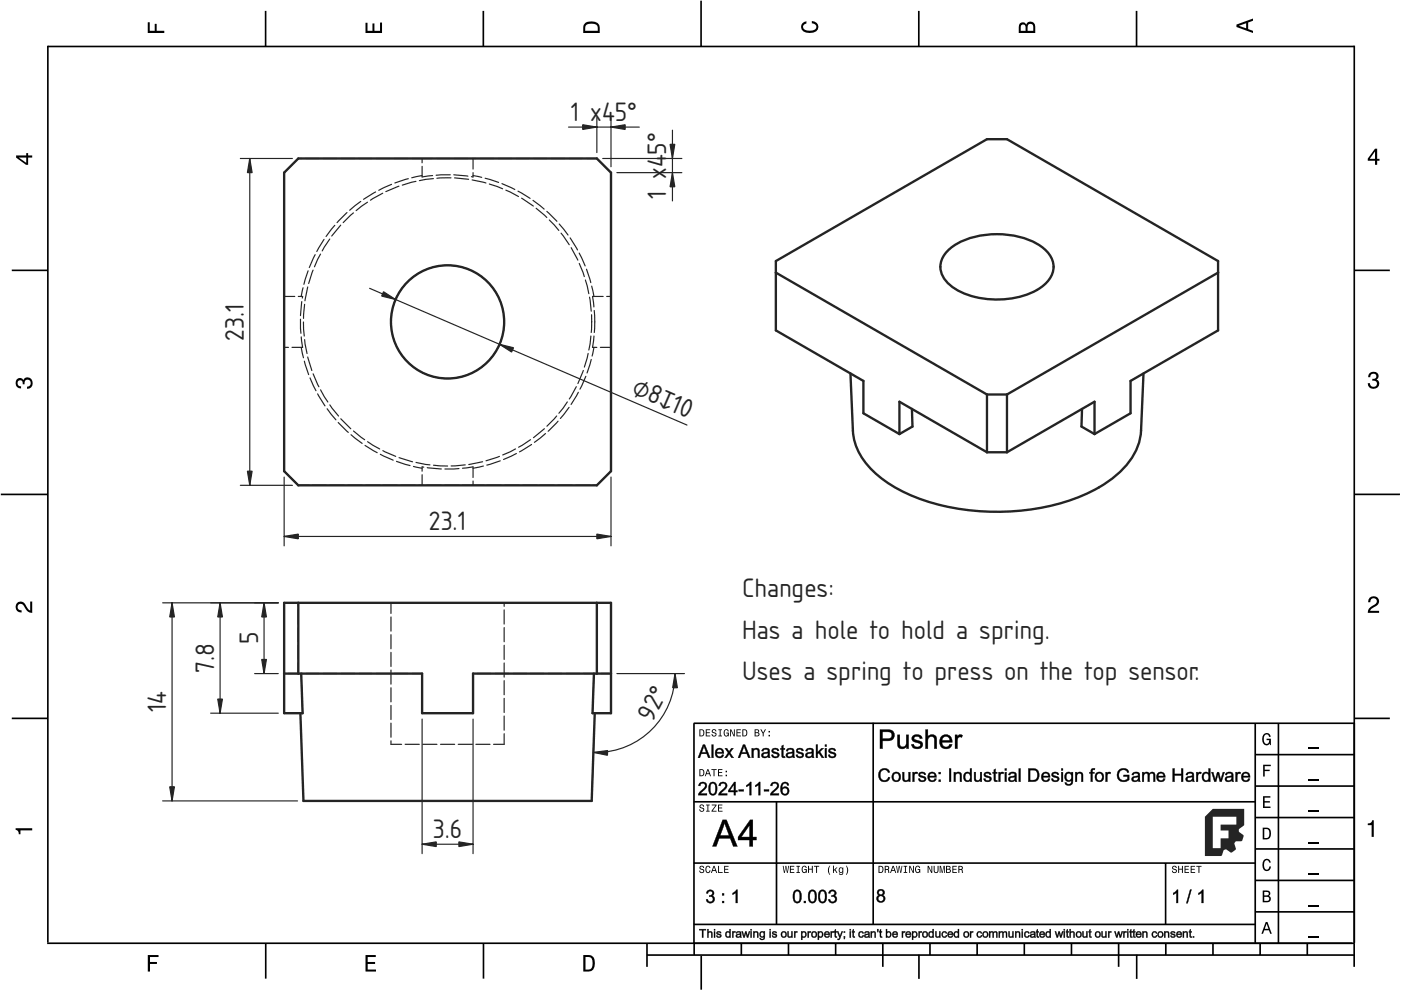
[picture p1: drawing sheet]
<svg xmlns="http://www.w3.org/2000/svg" width="297mm" height="210mm" viewBox="0 0 297 210" stroke-linecap="round" stroke-linejoin="round" font-family="sans-serif">
<defs><g id="words">
<g font-size="5.3" fill="#212529">
<text x="121" y="25.6">1 x</text>
<text x="127.6" y="25.6">4</text>
<text x="130.3" y="25.6">5°</text>
<text x="141.3" y="35.5" transform="rotate(-90 141.3 35.5)">4</text>
<text x="141.3" y="32.8" transform="rotate(-90 141.3 32.8)">5°</text>
<text x="141.3" y="42.1" transform="rotate(-90 141.3 42.1)">1 x</text>
<text x="51.7" y="72.2" transform="rotate(-90 51.7 72.2)">23.1</text>
<text x="133.7" y="83.5" transform="rotate(23 133.7 83.5)">⌀8↧10</text>
<text x="90.9" y="112.5">23.1</text>
<text x="157.3" y="126.6">Changes:</text>
<text x="54.7" y="136.6" transform="rotate(-90 54.7 136.6)">5</text>
<text x="157.3" y="135.4">Has a hole to hold a spring.</text>
<text x="45.4" y="142.7" transform="rotate(-90 45.4 142.7)">7.8</text>
<text x="157.3" y="144.2">Uses a spring to press on the top sensor.</text>
<text x="35.2" y="151.1" transform="rotate(-90 35.2 151.1)">14</text>
<text x="138.4" y="153.2" transform="rotate(-62 138.4 153.2)">92°</text>
<text x="91.8" y="177.7">3.6</text>
</g>
</g></defs>
<g fill="none" stroke="#000" stroke-width=".35">
<path d="M10.1 9.9h277.1M10.1 9.7v190.1M56.3 2.3v7.6M102.5 2.3v7.6M148.6 .1v9.8M194.8 2.3v7.6M241 2.3v7.6M287.1 9.7v195.3M2.5 57.3h7.5M287.2 57.3h7.5M.2 104.8h10M287.2 104.8h9.6"/>
<path d="M2.5 152.3h7.5M147.1 153.3h140.1M147.1 153.3v46.7M185.1 153.2v42.8M266.1 160h21.1M266.1 153.3v46.7M271.1 153.3v46.7M287.2 152.3h7.5M147.1 170h119.1M164.6 170v26M266.1 180h21.1M266.1 173.3h21.1"/>
<path d="M266.1 166.7h21.1M10 200h277.2M56.3 200v7.5M102.5 200v7.5M137.2 200v5M147.1 196h119.1M147.1 183h119.1M147.2 200v2.5M157.2 200v2.5M167.2 200v2.5M177.2 200v2.5M187.2 200v5"/>
<path d="M197.2 200v2.5M207.2 200v2.5M217.2 200v2.5M227.2 200v2.5M237.2 200v5M247.1 183v13M247.2 200v2.5M257.2 200v2.5M266.1 193.3h21.1M266.1 186.7h21.1M267.2 200v2.5M277.2 200v2.5"/>
<path d="M137.1 202.5h150.1M148.7 202.6v7.2M194.8 202.4v5.1M241 202.4v5.1"/>
</g>
<g fill="#000">
<path d="M31.3 4.7h.5v1.8h1v-1.4h.4v1.4h1.6v.5h-3.5z" fill-rule="evenodd"/>
<path d="M77.5 4.8h.4v1.7h1.1v-1.5h.4v1.5h1.2v-1.7h.4v2.2h-3.5z" fill-rule="evenodd"/>
<path d="M124.1 4.9a2.19 2.19 0 0 0-.4 2.1h3.5v-1.2a1.42 1.42 0 0 0-1.8-1.3zM124.4 5.2a2.14 2.14 0 0 1 2.3 .3v1h-2.6v-1z" fill-rule="evenodd"/>
<path d="M170.1 4.9l.9-.4v.5a.7 .7 0 0 0-.7 .5 .7 .7 0 0 0 .3 .8 1.69 1.69 0 0 0 2.5-.6 .9 .9 0 0 0-1-.8v-.5a1.24 1.24 0 0 1 1.4 1.1 1.24 1.24 0 0 1-1 1.4 2.22 2.22 0 0 1-2.5-.7l-.2-.5z" fill-rule="evenodd"/>
<path d="M216.2 5l-.2 .8v1.2h3.5v-1.3a.98 .98 0 0 0-.7-1.1 .98 .98 0 0 0-1.2 .6 .84 .84 0 0 0-1.4-.2zM216.5 5.3a.54 .54 0 0 1 .7-.1 .54 .54 0 0 1 .2 .6v.7h-1zM218 5.2a.62 .62 0 0 1 .7-.1 .62 .62 0 0 1 .4 .6v.8h-1.2z" fill-rule="evenodd"/>
<path d="M262.2 5.2v.5l3.5 1.3v-.5l-1.1-.3v-1.4l1.1-.4v-.5zM262.7 5.5l1.5-.6v1.1z" fill-rule="evenodd"/>
<path d="M3.4 33v.4l2.1 1.5h.5v-1.5h.8v-.4h-.8v-.5h-.4v.5zM4 33.4h1.6v1.1z" fill-rule="evenodd"/>
<path d="M291.5 31.5l-1.5 2.1v.5h1.5v.8h.5v-.8h.5v-.4h-.5v-2.2zM291.5 32.1v1.6h-1.1z" fill-rule="evenodd"/>
<path d="M3.6 80.4a.86 .86 0 0 1 1.4 .2 1.06 1.06 0 0 1 1.2-.5 1.06 1.06 0 0 1 .7 1.2 1.1 1.1 0 0 1-1.2 1.1v-.4a.71 .71 0 0 0 .8-1 .71 .71 0 0 0-1.3-.1v.6h-.4a.61 .61 0 0 0-.3-.8 .61 .61 0 0 0-.8 .2 .61 .61 0 0 0 .2 .8l.6 .2v.5a1.15 1.15 0 0 1-1.2-.7 1.15 1.15 0 0 1 .3-1.3z" fill-rule="evenodd"/>
<path d="M290.4 79.1a1.08 1.08 0 0 1 1.3-.2 1.08 1.08 0 0 1 .5 1.3l-.3 .3a1.06 1.06 0 0 1 .5 1.3 1.06 1.06 0 0 1-1.2 .6 1.1 1.1 0 0 1-1.2-1.2h.5a.71 .71 0 0 0 .9 .8 .71 .71 0 0 0 .1-1.2l-.5-.1v-.4a.61 .61 0 0 0 .7-.3 .61 .61 0 0 0-.2-.8 .61 .61 0 0 0-.8 .2l-.2 .6h-.4z" fill-rule="evenodd"/>
<path d="M3.6 127.9a1.22 1.22 0 0 1 2 .7l.4 .6 .4 .2v-1.9h.4v2.4a1.8 1.8 0 0 1-1.7-1.4 .71 .71 0 0 0-.9-.5 .71 .71 0 0 0-.5 .9 .71 .71 0 0 0 .9 .5v.5a1.18 1.18 0 0 1-1.2-.7 1.18 1.18 0 0 1 .2-1.3z" fill-rule="evenodd"/>
<path d="M290.4 126.7a1.18 1.18 0 0 1 1.9 .3 1.18 1.18 0 0 1-1 1.7l-.5 .4-.3 .4h1.9v.4h-2.4a1.8 1.8 0 0 1 1.4-1.7 .71 .71 0 0 0 .5-.9 .71 .71 0 0 0-.9-.5 .71 .71 0 0 0-.5 .9h-.4z" fill-rule="evenodd"/>
<path d="M148.3 154.6v1.5h.5a.77 .77 0 0 0 .6-.7 .77 .77 0 0 0-.6-.8zM148.5 154.8a.58 .58 0 0 1 .6 .6 .58 .58 0 0 1-.6 .6zM149.6 154.6v1.5h1v-.1h-.8v-.6h.7v-.1h-.7v-.5h.8v-.2zM151 154.7a.53 .53 0 0 0 0 .6 .53 .53 0 0 0 .6 .2 .32 .32 0 0 1-.2 .5 .32 .32 0 0 1-.4-.4h-.1a.5 .5 0 0 0 .6 .6 .5 .5 0 0 0 .2-.9l-.4-.1a.28 .28 0 0 1-.1-.3 .28 .28 0 0 1 .3-.2 .28 .28 0 0 1 .2 .4h.2a.51 .51 0 0 0-.3-.5 .51 .51 0 0 0-.6 .1zM152.3 154.6v.2h.3v1.2h-.3v.1h.8v-.1h-.3v-1.2h.3v-.2zM153.6 154.8a.81 .81 0 0 0 .5 1.4l.3-.3 .1 .2v-.8h-.5v.2h.3l-.2 .5a.6 .6 0 0 1-.5-.6 .6 .6 0 0 1 .5-.6l.2 .3h.2l-.2-.4a.53 .53 0 0 0-.7 .1zM154.8 154.6v1.5h.2v-1.2l.6 1.2h.2v-1.5h-.2v1.3l-.6-1.3zM156.1 154.6v1.5h1v-.1h-.8v-.6h.7v-.1h-.7v-.5h.8v-.2zM157.4 154.6v1.5h.5a.77 .77 0 0 0 .6-.7 .77 .77 0 0 0-.6-.8zM157.6 154.8a.58 .58 0 0 1 .6 .6 .58 .58 0 0 1-.6 .6zM160 154.6v1.5h.6a.42 .42 0 0 0 .4-.3 .42 .42 0 0 0-.2-.5l.2-.2-.1-.4zM160.2 154.8h.3a.23 .23 0 0 1 .3 .2 .23 .23 0 0 1-.3 .3h-.3zM160.2 155.4h.3a.26 .26 0 0 1 .3 .3 .26 .26 0 0 1-.3 .3h-.3zM161.2 154.6l.5 .9v.6h.2v-.6l.5-.9h-.2l-.4 .7-.4-.7zM162.9 155.8v.3h.3v-.3zM162.9 155v.3h.3v-.3z" fill-rule="evenodd"/>
<path d="M267.9 155.8a.85 .85 0 0 1 .9-.4 .85 .85 0 0 1 .6 .8h-.3l-.1-.2a.49 .49 0 0 0-.4-.3 .49 .49 0 0 0-.5 .3 1.2 1.2 0 0 0 .4 1.7 .66 .66 0 0 0 .6-.8h-.6v-.3h1v1.4h-.2l-.1-.4-.3 .3a.85 .85 0 0 1-1.2-.6v-1.1z" fill-rule="evenodd"/>
<path d="M3.3 175.6h3.5v.5h-2.5v.8h-.3a.77 .77 0 0 0-.7-1z" fill-rule="evenodd"/>
<path d="M148.4 170.7a.53 .53 0 0 0 0 .6 .53 .53 0 0 0 .6 .2 .32 .32 0 0 1-.2 .5 .32 .32 0 0 1-.4-.4h-.2a.5 .5 0 0 0 .7 .5 .5 .5 0 0 0 .2-.8l-.4-.1a.28 .28 0 0 1-.1-.4 .28 .28 0 0 1 .3-.1 .28 .28 0 0 1 .2 .3h.2a.51 .51 0 0 0-.3-.4 .51 .51 0 0 0-.6 .1zM149.7 170.6v.2h.3v1.1h-.3v.2h.8v-.2h-.3v-1.1h.3v-.2zM150.9 170.6v.2h.8l-.9 1.3h1.1v-.2h-.8l.8-1.3zM152.2 170.6v1.5h1v-.2h-.8v-.5h.7v-.2h-.7v-.4h.8v-.2z" fill-rule="evenodd"/>
<path d="M148.3 163.1v1.5h.5a.77 .77 0 0 0 .6-.8 .77 .77 0 0 0-.6-.7zM148.5 163.3a.58 .58 0 0 1 .6 .5 .58 .58 0 0 1-.6 .6zM150 163.1l-.6 1.5h.2l.2-.5h.6l.1 .5h.2l-.5-1.5zM150.1 163.3l.2 .7h-.4zM150.8 163.1v.2h.5v1.3h.2v-1.3h.4v-.2zM152.2 163.1v1.5h1v-.2h-.8v-.5h.7v-.2h-.7v-.4h.8v-.2zM153.8 164.3v.3h.3v-.3zM153.8 163.4v.3h.3v-.3z" fill-rule="evenodd"/>
<path d="M267.8 168.8h1.5v.3h-1.2v.8h1.1v.3h-1.1v.8h1.3v.3h-1.6z" fill-rule="evenodd"/>
<path d="M267.8 162.1h1.6v.3h-1.3v.8h1.1v.3h-1.1v1.1h-.3z" fill-rule="evenodd"/>
<path d="M267.7 175.5v2.5h.8a1.37 1.37 0 0 0 .7-2.2 1.56 1.56 0 0 0-1.5-.3zM268.1 175.8a.98 .98 0 0 1 1.1 .7 .98 .98 0 0 1-.7 1.2h-.4z" fill-rule="evenodd"/>
<path d="M290 174.6a.77 .77 0 0 0 .9-.7h.4v3.5h-.5v-2.5h-.8z" fill-rule="evenodd"/>
<path d="M148.4 183.7a.53 .53 0 0 0 0 .6 .53 .53 0 0 0 .6 .2 .32 .32 0 0 1-.2 .5 .32 .32 0 0 1-.4-.4h-.2a.5 .5 0 0 0 .7 .5 .5 .5 0 0 0 .2-.8l-.4-.1a.28 .28 0 0 1-.1-.4 .28 .28 0 0 1 .3-.1 .28 .28 0 0 1 .2 .3h.2a.51 .51 0 0 0-.3-.4 .51 .51 0 0 0-.6 .1zM149.7 183.8l-.1 .2a.67 .67 0 0 0 0 .8 .67 .67 0 0 0 .9 .2l.1-.5h-.2l-.2 .4a.61 .61 0 0 1-.4-.6 .61 .61 0 0 1 .4-.6l.2 .3h.2l-.2-.3a.5 .5 0 0 0-.7 .1zM151.3 183.6l-.6 1.5h.2l.2-.5h.6l.1 .5h.2l-.5-1.5zM151.4 183.8l.2 .7h-.4zM152.2 183.6v1.5h1v-.2h-.8v-1.3zM153.5 183.6v1.5h1v-.2h-.8v-.5h.7v-.2h-.7v-.4h.8v-.2z" fill-rule="evenodd"/>
<path d="M166 183.6l.2 1.5h.2l.2-1.3 .2 1.3h.2l.3-1.5h-.2l-.2 1.3-.2-1.3h-.2l-.2 1.3-.2-1.3zM167.5 183.6v1.5h.9v-.2h-.7v-.5h.6v-.2h-.6v-.4h.7v-.2zM168.9 183.6v.2h.2v1.1h-.2v.2h.7v-.2h-.3v-1.1h.3v-.2zM170.1 183.8a.82 .82 0 0 0 .5 1.3l.3-.2 .2 .2v-.8h-.6v.2h.4l-.2 .4a.6 .6 0 0 1-.5-.6 .6 .6 0 0 1 .4-.6l.2 .3h.2l-.1-.3a.53 .53 0 0 0-.8 .1zM171.3 183.6v1.5h.2v-.7h.6v.7h.2v-1.5h-.2v.6h-.6v-.6zM172.6 183.6v.2h.4v1.3h.2v-1.3h.5v-.2zM175.9 183.5a1.35 1.35 0 0 0 .1 2 1.84 1.84 0 0 1 0-2zM176.6 183.5v1.6h.2v-.4l.2-.2 .3 .6h.3l-.5-.8 .5-.4h-.3l-.5 .5v-.9zM177.9 184a.59 .59 0 0 0-.1 .8 .59 .59 0 0 0 .7 .3l.1-.2a.31 .31 0 0 1-.1 .4 .31 .31 0 0 1-.5-.1h-.1a.47 .47 0 0 0 .5 .3 .47 .47 0 0 0 .4-.5v-1.1h-.2v.2l-.3-.2zM178.1 184.2l.1-.1a.42 .42 0 0 1 .4 .4 .42 .42 0 0 1-.4 .4l-.2-.2zM179.3 183.5a1.85 1.85 0 0 1 0 2 1.22 1.22 0 0 0 0-2z" fill-rule="evenodd"/>
<path d="M186.3 183.6v1.5h.5a.77 .77 0 0 0 .6-.8 .77 .77 0 0 0-.6-.7zM186.5 183.8a.58 .58 0 0 1 .6 .5 .58 .58 0 0 1-.6 .6zM187.6 183.6v1.5h.2v-.7a.45 .45 0 0 1 .5 .2 .45 .45 0 0 1 .1 .5l.2-.1-.3-.7a.42 .42 0 0 0 .2-.4 .42 .42 0 0 0-.4-.3zM187.8 183.8h.2a.26 .26 0 0 1 .3 .2 .26 .26 0 0 1-.3 .3h-.2zM189.3 183.6l-.6 1.5h.2l.2-.5h.6l.1 .5h.2l-.5-1.5zM189.4 183.8l.2 .7h-.5zM190 183.6l.3 1.5h.1l.3-1.3 .2 1.3h.2l.2-1.5h-.1l-.2 1.3-.2-1.3h-.2l-.2 1.3-.2-1.3zM191.6 183.6v.2h.3v1.1h-.3v.2h.7v-.2h-.2v-1.1h.2v-.2zM192.8 183.6v1.5h.2v-1.2l.5 1.2h.3v-1.5h-.2v1.2l-.6-1.2zM194.2 183.8a.81 .81 0 0 0 .5 1.3l.3-.2 .1 .2v-.8h-.5v.2h.3l-.2 .4a.6 .6 0 0 1-.5-.6 .6 .6 0 0 1 .5-.6l.2 .3h.2l-.2-.3a.53 .53 0 0 0-.7 .1zM196.7 183.6v1.5h.2v-1.2l.5 1.2h.3v-1.5h-.2v1.2l-.6-1.2zM198 183.6v.9a.52 .52 0 0 0 .5 .6 .52 .52 0 0 0 .5-.6v-.9h-.2v.9a.33 .33 0 0 1-.3 .4 .33 .33 0 0 1-.3-.4v-.9zM199.2 183.6v1.5h.2v-1.4l.3 1.4h.2l.2-1.4v1.4h.2v-1.5h-.3l-.2 1.3-.3-1.3zM200.6 183.6v1.5h.5a.42 .42 0 0 0 .5-.3 .42 .42 0 0 0-.3-.5l.2-.2-.1-.4zM200.8 183.8h.3a.23 .23 0 0 1 .2 .2 .23 .23 0 0 1-.2 .2h-.3zM200.8 184.4h.3a.26 .26 0 0 1 .3 .2 .26 .26 0 0 1-.3 .3h-.3zM201.9 183.6v1.5h1v-.2h-.8v-.5h.7v-.2h-.7v-.4h.8v-.2zM203.2 183.6v1.5h.2v-.7a.45 .45 0 0 1 .5 .2 .45 .45 0 0 1 .1 .5l.2-.1-.3-.7a.42 .42 0 0 0 .2-.4 .42 .42 0 0 0-.4-.3zM203.4 183.8h.2a.26 .26 0 0 1 .3 .2 .26 .26 0 0 1-.3 .3h-.2z" fill-rule="evenodd"/>
<path d="M248.6 183.7a.53 .53 0 0 0 0 .6 .53 .53 0 0 0 .6 .2 .32 .32 0 0 1-.2 .5 .32 .32 0 0 1-.3-.4h-.2a.5 .5 0 0 0 .6 .5 .5 .5 0 0 0 .2-.8l-.4-.1a.28 .28 0 0 1-.1-.4 .28 .28 0 0 1 .3-.1 .28 .28 0 0 1 .2 .3h.2a.51 .51 0 0 0-.3-.4 .51 .51 0 0 0-.6 .1zM249.8 183.6v1.5h.2v-.7h.6v.7h.2v-1.5h-.2v.6h-.6v-.6zM251.1 183.6v1.5h1v-.2h-.8v-.5h.7v-.2h-.7v-.4h.8v-.2zM252.4 183.6v1.5h1v-.2h-.8v-.5h.7v-.2h-.7v-.4h.8v-.2zM253.6 183.6v.2h.5v1.3h.2v-1.3h.5v-.2z" fill-rule="evenodd"/>
<path d="M268.4 195.5l-1 2.5h.4l.2-.8h1l.3 .8h.3l-.9-2.5zM268.5 195.8l.4 1.1h-.7z" fill-rule="evenodd"/>
<path d="M267.7 188.8v2.5h1a.7 .7 0 0 0 .7-.5 .7 .7 0 0 0-.4-.8 .61 .61 0 0 0 .3-.8 .61 .61 0 0 0-.7-.4zM268 189.1h.6a.38 .38 0 0 1 .4 .4 .38 .38 0 0 1-.5 .3h-.5zM268 190.2h.6a.44 .44 0 0 1 .5 .4 .44 .44 0 0 1-.5 .4h-.6z" fill-rule="evenodd"/>
<path d="M267.9 182.4a.85 .85 0 0 1 .9-.3 .85 .85 0 0 1 .6 .8h-.3l-.1-.2a.47 .47 0 0 0-.4-.3 .47 .47 0 0 0-.4 .2 1.21 1.21 0 0 0 .4 1.8 .64 .64 0 0 0 .5-.7h.4a.89 .89 0 0 1-.8 1 .89 .89 0 0 1-1-.7v-1.2z" fill-rule="evenodd"/>
<path d="M31.3 202.5h2.3v.4h-1.8v1.1h1.5v.4h-1.5v1.6h-.5z" fill-rule="evenodd"/>
<path d="M77.5 202.5h2.2v.4h-1.7v1.1h1.5v.4h-1.5v1.2h1.7v.4h-2.2z" fill-rule="evenodd"/>
<path d="M123.7 202.5v3.5h1.1a1.42 1.42 0 0 0 1.3-1.8 1.38 1.38 0 0 0-1.3-1.7zM124.1 202.9l1.1 .1a1.89 1.89 0 0 1 0 2.5l-1.1 .1z" fill-rule="evenodd"/>
</g>
<path d="M277.5 158.7h2.1M277.5 178.7h2.1M277.5 172h2.1M277.5 165.4h2.1M277.5 198.7h2.1M277.5 192h2.1M277.5 185.4h2.1" fill="none" stroke="#000" stroke-width=".25"/>
<g fill="#000">
<path d="M153.2 173.8h.9l2.3 5.7h-1l-.6-1.8h-2.3l-.6 1.8h-.9zM153.2 173.8l-2.1 5.6h.8l.5-1.7h2.4l.7 1.7h.8l-2.3-5.6zM153.6 174.4l-.2 .8-.7 1.9 1.9 .1zM153.6 174.4l1.1 2.8h-2.1zM159 173.8h.7l-.1 3.7 .8-.1v.7h-.8l.1 1.4h-.8v-1.4h-2.5v-.6zM159.1 173.8l-2.6 3.7v.6h2.5l-.1 1.3h.7v-1.3h.8v-.6h-.8v-3.7zM158.9 174.9l-1.7 2.6h1.7zM159 174.8v2.7h-1.9z"/>
<path d="M153.2 173.8h.8l2.3 5.6h-.8l-.7-1.7h-2.3l-.6 1.7h-.8zM153.6 174.4l-.9 2.7h1.9zM159.1 173.8h.5v3.7h.8v.6h-.8v1.3h-.7v-1.3h-2.4v-.6zM158.9 174.9l-1.7 2.6h1.7z"/>
<path d="M148.2 197h1.5v.3l-.6-.1v1.6h-.3l.1-1.6-.7 .1zM148.3 197v.2h.6v1.6h.2l-.1-1.6h.7v-.2zM149.9 197h.3v.6a.47 .47 0 0 1 .6-.2 .47 .47 0 0 1 .3 .6v.8h-.3v-.8a.27 .27 0 0 0-.4-.3 .27 .27 0 0 0-.2 .4v.7h-.3zM150 197v1.8h.2v-.7a.35 .35 0 0 1 .2-.5 .35 .35 0 0 1 .5 .4l-.1 .8h.2v-.8a.43 .43 0 0 0-.3-.5 .43 .43 0 0 0-.5 .2v-.7zM151.3 197h.3v.3h-.3zM151.4 197v.3h.2v-.3zM151.3 197.4h.3v1.4h-.3zM151.4 197.5v1.3h.2v-1.3zM152 197.6l.2-.2a.47 .47 0 0 1 .7 .5h-.3a.23 .23 0 0 0-.2-.2 .23 .23 0 0 0-.2 .2l.2 .1a.48 .48 0 0 1 .6 .6 .48 .48 0 0 1-.8 .2l-.4-.4 .3-.1a.27 .27 0 0 0 .3 .3 .27 .27 0 0 0 .3-.3h-.1a.55 .55 0 0 1-.6-.1 .55 .55 0 0 1 0-.6zM152 197.6a.3 .3 0 0 0 0 .3 .3 .3 0 0 0 .2 .2l.4 .1a.21 .21 0 0 1 .2 .2 .21 .21 0 0 1-.2 .2h-.4l-.1-.2h-.2a.5 .5 0 0 0 .5 .4 .5 .5 0 0 0 .5-.6l-.8-.3a.28 .28 0 0 1 .3-.3 .28 .28 0 0 1 .3 .2h.2a.52 .52 0 0 0-.9-.2zM153.9 197.6a.45 .45 0 0 1 .8 0l-.1-.6h.3v1.8h-.2v-.2a.51 .51 0 0 1-.6 .2 .51 .51 0 0 1-.3-.5zM154 197.7a.56 .56 0 0 0-.1 .8 .56 .56 0 0 0 .8 0v.3h.2v-1.8h-.2v.8a.45 .45 0 0 0-.7-.1zM154.1 197.8v.5l.1 .3a.4 .4 0 0 0 .5-.5 .4 .4 0 0 0-.6-.3zM154.1 197.7a.45 .45 0 0 1 .6 .4 .45 .45 0 0 1-.6 .4l-.1-.4zM155.2 197.4h.3v.3a.27 .27 0 0 1 .2-.3 .27 .27 0 0 1 .3 .1l-.1 .3h-.4v1h-.3zM155.3 197.5v1.3h.2l-.1-.7a.3 .3 0 0 1 .1-.4 .3 .3 0 0 1 .4 0l.1-.2h-.3l-.2 .2v-.2zM156.1 197.6a.57 .57 0 0 1 .7-.2 .57 .57 0 0 1 .4 .5l.1 .9h-.4v-.2a.47 .47 0 0 1-.7 .2 .47 .47 0 0 1 .1-.8h.6a.31 .31 0 0 0-.3-.3 .31 .31 0 0 0-.3 .2h-.3zM156.2 197.7l-.1 .2h.2a.32 .32 0 0 1 .2-.3 .32 .32 0 0 1 .3 .1l.1 .3-.6 .1a.37 .37 0 0 0-.2 .5 .37 .37 0 0 0 .6 .1l.3-.2v.3h.2l-.1-1a.57 .57 0 0 0-.9-.1zM156.3 198.3v.1a.31 .31 0 0 0 .3 .2 .31 .31 0 0 0 .3-.2v-.3zM156.3 198.3l.6-.2a.36 .36 0 0 1-.2 .5 .36 .36 0 0 1-.5-.3zM157.2 197.4h.3l.3 1.1 .2-1.1h.3l.2 1.1 .3-1.1h.3l-.5 1.4h-.2l-.3-1-.2 1h-.3zM157.3 197.5l.3 1.3h.3l.2-1 .3 1h.2l.4-1.3h-.2l-.3 1.1-.2-1.1h-.3l-.3 1-.2-1zM159.1 197h.3v.3h-.3zM159.1 197v.3h.3v-.3zM159.1 197.4h.3v1.4h-.3zM159.1 197.5v1.3h.3v-1.3zM159.7 197.4h.3l-.1 .3a.47 .47 0 0 1 .6-.3 .47 .47 0 0 1 .3 .6v.8h-.3v-.8a.26 .26 0 0 0-.2-.3 .26 .26 0 0 0-.3 .2v.9h-.3zM159.7 197.5v1.3h.2v-1a.34 .34 0 0 1 .4-.2 .34 .34 0 0 1 .3 .4l-.1 .8h.3l-.1-1a.44 .44 0 0 0-.4-.3 .44 .44 0 0 0-.4 .3v-.3zM161.2 197.6l.4-.2 .4 .2-.1-.2h.3v1.2a.6 .6 0 0 1-.5 .7 .6 .6 0 0 1-.7-.5l.3 .1a.33 .33 0 0 0 .3 .2 .33 .33 0 0 0 .3-.2v-.3a.55 .55 0 0 1-.6 .1 .55 .55 0 0 1-.3-.6zM161.2 197.7a.56 .56 0 0 0 0 .8 .56 .56 0 0 0 .8 0v.1a.4 .4 0 0 1-.2 .5 .4 .4 0 0 1-.4 0l-.3-.2a.54 .54 0 0 0 .6 .3 .54 .54 0 0 0 .4-.6l.1-1.1h-.2v.3l-.4-.3zM161.4 197.8l-.1 .5 .2 .2a.39 .39 0 0 0 .4-.4 .39 .39 0 0 0-.5-.3zM161.3 197.7a.45 .45 0 0 1 .7 .4 .45 .45 0 0 1-.7 .4l-.1-.4zM163.1 197h.3v.3h-.3zM163.2 197v.3h.2v-.3zM163.1 197.4h.3v1.4h-.3zM163.2 197.5v1.3h.2v-1.3zM163.8 197.6l.2-.2a.47 .47 0 0 1 .7 .5h-.3a.23 .23 0 0 0-.2-.2 .23 .23 0 0 0-.2 .2l.2 .1a.48 .48 0 0 1 .6 .6 .48 .48 0 0 1-.8 .2l-.4-.4 .3-.1a.27 .27 0 0 0 .3 .3 .27 .27 0 0 0 .3-.3h-.1a.55 .55 0 0 1-.6-.1 .55 .55 0 0 1 0-.6zM163.8 197.6a.3 .3 0 0 0 0 .3 .3 .3 0 0 0 .2 .2l.4 .1a.21 .21 0 0 1 .2 .2 .21 .21 0 0 1-.2 .2h-.4l-.1-.2h-.2a.5 .5 0 0 0 .5 .4 .5 .5 0 0 0 .5-.6l-.8-.3a.28 .28 0 0 1 .3-.3 .28 .28 0 0 1 .3 .2h.1a.52 .52 0 0 0-.8-.2zM165.5 198.1a.7 .7 0 0 1 1.4 0 .7 .7 0 0 1-1.4 0zM165.6 198.1a.61 .61 0 0 0 1.2 0 .61 .61 0 0 0-1.2 0zM165.9 197.8a.42 .42 0 0 0-.1 .6 .42 .42 0 0 0 .6 .1 .42 .42 0 0 0 .1-.6 .42 .42 0 0 0-.6-.1zM165.9 197.7a.47 .47 0 0 1 .7 .4 .47 .47 0 0 1-.7 .4l-.1-.4zM166.9 197.4h.3l.1 1.1a.3 .3 0 0 0 .3 0 .3 .3 0 0 0 .2-.3v-.8h.3v1.4h-.3v-.2a.44 .44 0 0 1-.4 .2 .44 .44 0 0 1-.4-.3zM167 197.5v1a.44 .44 0 0 0 .5 .3 .44 .44 0 0 0 .4-.3l-.1 .3h.2v-1.3h-.2v.7a.36 .36 0 0 1-.3 .5 .36 .36 0 0 1-.4-.5l.1-.7zM168.3 197.4h.3v.3a.27 .27 0 0 1 .2-.3 .27 .27 0 0 1 .3 .1l-.1 .3h-.4v1h-.3zM168.4 197.5v1.3h.2v-.7a.3 .3 0 0 1 0-.4 .3 .3 0 0 1 .4 0l.1-.2h-.3l-.2 .2v-.2zM169.8 197.4h.3v.3a.54 .54 0 0 1 .6-.2 .54 .54 0 0 1 .3 .6 .58 .58 0 0 1-.3 .7 .58 .58 0 0 1-.7-.1l.1 .6h-.3zM169.9 197.5v1.8h.2l-.1-.8a.54 .54 0 0 0 .8 0 .54 .54 0 0 0 0-.7 .54 .54 0 0 0-.7-.1l-.1 .1 .1-.3zM170.2 197.8l-.1 .5 .2 .3a.43 .43 0 0 0 .4-.5 .43 .43 0 0 0-.4-.4zM170.1 197.7a.45 .45 0 0 1 .7 .4 .45 .45 0 0 1-.7 .4l-.1-.4zM171.2 197.4h.3v.3a.27 .27 0 0 1 .2-.3 .27 .27 0 0 1 .3 .1l-.1 .3h-.4v1h-.3zM171.3 197.5v1.3h.2l-.1-.7a.3 .3 0 0 1 .1-.4 .3 .3 0 0 1 .4 0l.1-.2h-.3l-.2 .2v-.2zM172 198.1a.69 .69 0 0 1 1.3 0 .69 .69 0 0 1-1.3 0zM172.1 198.1a.61 .61 0 0 0 1.2 0 .61 .61 0 0 0-1.2 0zM172.4 197.8a.42 .42 0 0 0-.1 .6 .42 .42 0 0 0 .6 .1 .42 .42 0 0 0 .1-.6 .42 .42 0 0 0-.6-.1zM172.3 197.7a.47 .47 0 0 1 .7 .4 .47 .47 0 0 1-.7 .4l-.1-.4zM173.4 197.4h.3l-.1 .3a.54 .54 0 0 1 .7-.2 .54 .54 0 0 1 .3 .6 .58 .58 0 0 1-.3 .7 .58 .58 0 0 1-.7-.1l.1 .6h-.3zM173.4 197.5v1.8h.2v-.8a.54 .54 0 0 0 .7 0 .54 .54 0 0 0 .1-.7 .54 .54 0 0 0-.8-.1v.1v-.3zM173.7 197.8v.5l.1 .3a.43 .43 0 0 0 .5-.5 .43 .43 0 0 0-.5-.4zM173.7 197.7a.45 .45 0 0 1 .6 .4 .45 .45 0 0 1-.6 .4l-.1-.4zM174.9 197.6a.62 .62 0 0 1 .8-.1 .62 .62 0 0 1 .2 .7h-.9a.35 .35 0 0 0 .3 .4 .35 .35 0 0 0 .4-.3h.2a.58 .58 0 0 1-.4 .6 .58 .58 0 0 1-.6-.2l-.2-.6zM174.9 197.7a.62 .62 0 0 0 .1 .9 .62 .62 0 0 0 .9-.2h-.2a.38 .38 0 0 1-.5 .3 .38 .38 0 0 1-.2-.6l.9 .1a.56 .56 0 0 0-.3-.6 .56 .56 0 0 0-.7 .1zM175.1 197.8l-.1 .2h.7a.31 .31 0 0 0-.2-.3 .31 .31 0 0 0-.4 .1zM175.1 197.7l.4-.1 .2 .4h-.8zM176.1 197.4h.3v.3a.27 .27 0 0 1 .2-.3 .27 .27 0 0 1 .3 .1l-.1 .3h-.4v1h-.3zM176.1 197.5v1.3h.2v-.7a.3 .3 0 0 1 .1-.4 .3 .3 0 0 1 .4 0v-.2h-.3l-.1 .2-.1-.2zM177 197.1l.3-.1-.1 .5 .3-.1v.3h-.3l.1 .8h.2v.3a.36 .36 0 0 1-.4 0 .36 .36 0 0 1-.1-.4v-.7h-.2v-.3l.2 .1zM177 197.2v.3h-.2v.2l.2-.1v.8a.28 .28 0 0 0 .1 .3 .28 .28 0 0 0 .4 0l-.3-.3v-.8l.2 .1v-.2h-.2v-.5zM177.4 197.4h.4l.3 1.1 .3-1.1h.3l-.6 1.7-.2 .2h-.3l-.1-.3h.4l.1-.2zM177.5 197.5l.5 1.3-.2 .3h-.2v.2l.2-.1 .9-1.7h-.2l-.4 1-.4-1zM178.9 197.4h.3v.4h-.3zM178.9 197.5v.2h.3v-.2zM178.9 198.5h.3l-.1 .5-.2 .2-.1-.2 .2-.2h-.1zM178.9 198.5v.3l.2-.1-.1 .4 .2-.6zM180.1 197h.3v.3h-.3zM180.2 197v.3h.2v-.3zM180.1 197.4h.3v1.4h-.3zM180.2 197.5v1.3h.2v-1.3zM180.8 197.1l.3-.1-.1 .5 .3-.1v.3h-.3l.1 .8h.2v.3a.36 .36 0 0 1-.4 0 .36 .36 0 0 1-.1-.4v-.7h-.2v-.3l.2 .1zM180.8 197.2v.3h-.2v.2l.2-.1v.8a.28 .28 0 0 0 .1 .3 .28 .28 0 0 0 .4 0l-.3-.3v-.8l.2 .1v-.2h-.2v-.5zM182.1 197.6a.55 .55 0 0 1 .6-.2 .55 .55 0 0 1 .4 .5h-.2a.31 .31 0 0 0-.3-.2 .31 .31 0 0 0-.3 .2v.4a.29 .29 0 0 0 .3 .3 .29 .29 0 0 0 .3-.3h.2a.61 .61 0 0 1-.8 .5 .61 .61 0 0 1-.3-.9zM182.2 197.7a.6 .6 0 0 0 0 .9 .6 .6 0 0 0 .9-.3h-.2a.35 .35 0 0 1-.3 .4 .35 .35 0 0 1-.4-.3v-.5a.34 .34 0 0 1 .4-.3 .34 .34 0 0 1 .3 .3h.2a.55 .55 0 0 0-.9-.2zM183.3 197.6a.57 .57 0 0 1 .7-.2 .57 .57 0 0 1 .4 .5l.1 .9h-.3l-.1-.2a.47 .47 0 0 1-.7 .2 .47 .47 0 0 1 .1-.8h.6a.31 .31 0 0 0-.3-.3 .31 .31 0 0 0-.3 .2h-.3zM183.4 197.7l-.1 .2h.2a.32 .32 0 0 1 .2-.3 .32 .32 0 0 1 .4 .1l.1 .3-.6 .1a.37 .37 0 0 0-.3 .5 .37 .37 0 0 0 .6 .1l.3-.2v.3h.2l-.1-1a.57 .57 0 0 0-.9-.1zM183.6 198.3l-.1 .1a.31 .31 0 0 0 .3 .2 .31 .31 0 0 0 .3-.2v-.3zM183.5 198.3l.6-.2a.36 .36 0 0 1-.2 .5 .36 .36 0 0 1-.4-.3zM184.6 197.4h.3l-.1 .3a.47 .47 0 0 1 .6-.3 .47 .47 0 0 1 .3 .6v.8h-.3v-.8a.26 .26 0 0 0-.2-.3 .26 .26 0 0 0-.3 .2v.9h-.3zM184.6 197.5v1.3h.2v-1a.34 .34 0 0 1 .4-.2 .34 .34 0 0 1 .3 .4v.8h.2l-.1-1a.44 .44 0 0 0-.4-.3 .44 .44 0 0 0-.4 .3v-.3zM185.9 197h.4l-.1 .7h-.2zM186 197v.6h.2v-.6zM186.5 197.1l.3-.1v.5l.2-.1v.3h-.2v.8h.2v.3a.36 .36 0 0 1-.4 0 .36 .36 0 0 1-.1-.4l.1-.7h-.2v-.3l.2 .1zM186.6 197.2v.3h-.2v.2l.2-.1v.8a.28 .28 0 0 0 .1 .3 .28 .28 0 0 0 .3 0l-.3-.3v-.8l.3 .1v-.2h-.3l.1-.5zM187.8 197h.3v.6a.52 .52 0 0 1 .6-.1 .52 .52 0 0 1 .3 .5 .6 .6 0 0 1-.2 .7 .6 .6 0 0 1-.8-.1l.1 .2h-.3zM187.8 197v1.8h.2v-.3a.57 .57 0 0 0 .9-.1 .57 .57 0 0 0-.2-.8l-.5-.1-.2 .3 .1-.8zM188.2 197.8a.4 .4 0 0 0-.1 .5 .4 .4 0 0 0 .5 .2v-.7l-.2-.1zM188.1 197.7a.44 .44 0 0 1 .7 .4 .44 .44 0 0 1-.7 .4zM189.3 197.6a.62 .62 0 0 1 .8-.1 .62 .62 0 0 1 .3 .7h-1a.35 .35 0 0 0 .3 .4 .35 .35 0 0 0 .4-.3h.3a.58 .58 0 0 1-.5 .6 .58 .58 0 0 1-.6-.2l-.2-.6zM189.4 197.7a.62 .62 0 0 0 0 .9 .62 .62 0 0 0 1-.2h-.3a.38 .38 0 0 1-.5 .3 .38 .38 0 0 1-.2-.6l.9 .1a.56 .56 0 0 0-.3-.6 .56 .56 0 0 0-.6 .1zM189.6 197.8l-.2 .2h.7a.31 .31 0 0 0-.2-.3 .31 .31 0 0 0-.3 .1zM189.5 197.7l.4-.1 .3 .4h-.8zM191.2 197.4h.3v.3a.27 .27 0 0 1 .2-.3 .27 .27 0 0 1 .3 .1l-.1 .3h-.4v1h-.3zM191.2 197.5v1.3h.2v-.7a.3 .3 0 0 1 .1-.4 .3 .3 0 0 1 .4 0v-.2h-.3l-.1 .2-.1-.2zM192.1 197.6a.62 .62 0 0 1 .8-.1 .62 .62 0 0 1 .3 .7h-1a.35 .35 0 0 0 .3 .4 .35 .35 0 0 0 .4-.3h.3a.58 .58 0 0 1-.5 .6 .58 .58 0 0 1-.6-.2l-.2-.6zM192.2 197.7a.62 .62 0 0 0 0 .9 .62 .62 0 0 0 1-.2h-.3a.38 .38 0 0 1-.4 .3 .38 .38 0 0 1-.3-.6l.9 .1a.56 .56 0 0 0-.3-.6 .56 .56 0 0 0-.6 .1zM192.4 197.8l-.2 .2h.7a.31 .31 0 0 0-.2-.3 .31 .31 0 0 0-.3 .1zM192.3 197.7l.5-.1 .2 .4h-.8zM193.3 197.4h.3v.3a.54 .54 0 0 1 .7-.2 .54 .54 0 0 1 .2 .6 .58 .58 0 0 1-.2 .7 .58 .58 0 0 1-.7-.1v.6h-.3zM193.4 197.5v1.8h.2v-.8a.54 .54 0 0 0 .7 0 .54 .54 0 0 0 0-.7 .54 .54 0 0 0-.7-.1l-.1 .1 .1-.3zM193.7 197.8l-.1 .5 .2 .3a.43 .43 0 0 0 .4-.5 .43 .43 0 0 0-.4-.4zM193.6 197.7a.45 .45 0 0 1 .7 .4 .45 .45 0 0 1-.7 .4l-.1-.4zM194.7 197.4h.3v.3a.27 .27 0 0 1 .2-.3 .27 .27 0 0 1 .3 .1l-.1 .3h-.4v1h-.3zM194.8 197.5v1.3h.2v-.7a.3 .3 0 0 1 0-.4 .3 .3 0 0 1 .4 0l.1-.2h-.3l-.2 .2v-.2zM195.5 198.1a.7 .7 0 0 1 1.4 0 .7 .7 0 0 1-1.4 0zM195.6 198.1a.61 .61 0 0 0 1.2 0 .61 .61 0 0 0-1.2 0zM195.9 197.8a.42 .42 0 0 0-.1 .6 .42 .42 0 0 0 .6 .1 .42 .42 0 0 0 .1-.6 .42 .42 0 0 0-.6-.1zM195.8 197.7a.47 .47 0 0 1 .7 .4 .47 .47 0 0 1-.7 .4l-.1-.4zM197 197.6a.45 .45 0 0 1 .7 0v-.6h.3v1.8h-.3l.1-.2a.51 .51 0 0 1-.6 .2 .51 .51 0 0 1-.4-.5zM197 197.7a.56 .56 0 0 0-.1 .8 .56 .56 0 0 0 .9 0v.3h.2v-1.8h-.3l.1 .8a.45 .45 0 0 0-.8-.1zM197.2 197.8l-.1 .5 .2 .3a.4 .4 0 0 0 .4-.5 .4 .4 0 0 0-.5-.3zM197.1 197.7a.45 .45 0 0 1 .7 .4 .45 .45 0 0 1-.7 .4l-.1-.4zM198.3 197.4h.3v1.1a.3 .3 0 0 0 .4 0 .3 .3 0 0 0 .1-.3v-.8h.3v1.4h-.3l.1-.2a.44 .44 0 0 1-.5 .2 .44 .44 0 0 1-.4-.3zM198.3 197.5l.1 1a.44 .44 0 0 0 .4 .3 .44 .44 0 0 0 .4-.3v.3h.2v-1.3h-.3l.1 .7a.36 .36 0 0 1-.3 .5 .36 .36 0 0 1-.4-.5v-.7zM199.8 197.6a.55 .55 0 0 1 .6-.2 .55 .55 0 0 1 .4 .5h-.2a.31 .31 0 0 0-.3-.2 .31 .31 0 0 0-.4 .2v.4a.29 .29 0 0 0 .4 .3 .29 .29 0 0 0 .2-.3h.3a.61 .61 0 0 1-.8 .5 .61 .61 0 0 1-.4-.9zM199.8 197.7a.6 .6 0 0 0 .1 .9 .6 .6 0 0 0 .9-.3h-.2a.35 .35 0 0 1-.4 .4 .35 .35 0 0 1-.3-.3v-.5a.34 .34 0 0 1 .3-.3 .34 .34 0 0 1 .3 .3h.3a.55 .55 0 0 0-1-.2zM201 197.6a.62 .62 0 0 1 .8-.1 .62 .62 0 0 1 .3 .7h-.9a.35 .35 0 0 0 .2 .4 .35 .35 0 0 0 .4-.3h.3a.58 .58 0 0 1-.4 .6 .58 .58 0 0 1-.7-.2l-.1-.6zM201.1 197.7a.62 .62 0 0 0 0 .9 .62 .62 0 0 0 1-.2h-.3a.38 .38 0 0 1-.4 .3 .38 .38 0 0 1-.3-.6l.9 .1a.56 .56 0 0 0-.2-.6 .56 .56 0 0 0-.7 .1zM201.3 197.8l-.2 .2h.7a.31 .31 0 0 0-.2-.3 .31 .31 0 0 0-.3 .1zM201.2 197.7l.5-.1 .2 .4h-.8zM202.3 197.6a.45 .45 0 0 1 .8 0v-.6h.3v1.8h-.3v-.2a.51 .51 0 0 1-.6 .2 .51 .51 0 0 1-.3-.5zM202.4 197.7a.56 .56 0 0 0-.1 .8 .56 .56 0 0 0 .9 0l-.1 .3h.2v-1.8h-.2v.8a.45 .45 0 0 0-.7-.1zM202.6 197.8l-.1 .5 .2 .3a.4 .4 0 0 0 .4-.5 .4 .4 0 0 0-.5-.3zM202.5 197.7a.45 .45 0 0 1 .7 .4 .45 .45 0 0 1-.7 .4l-.1-.4zM204.2 198.1a.7 .7 0 0 1 1.4 0 .7 .7 0 0 1-1.4 0zM204.3 198.1a.61 .61 0 0 0 1.2 0 .61 .61 0 0 0-1.2 0zM204.6 197.8a.42 .42 0 0 0-.1 .6 .42 .42 0 0 0 .6 .1 .42 .42 0 0 0 .1-.6 .42 .42 0 0 0-.6-.1zM204.6 197.7a.47 .47 0 0 1 .7 .4 .47 .47 0 0 1-.7 .4l-.2-.4zM205.6 197.4h.3v.3a.27 .27 0 0 1 .2-.3 .27 .27 0 0 1 .3 .1l-.1 .3h-.4v1h-.3zM205.7 197.5v1.3h.2l-.1-.7a.3 .3 0 0 1 .1-.4 .3 .3 0 0 1 .4 0l.1-.2h-.3l-.2 .2v-.2zM207.2 197.6a.55 .55 0 0 1 .6-.2 .55 .55 0 0 1 .4 .5h-.2a.31 .31 0 0 0-.3-.2 .31 .31 0 0 0-.3 .2v.4a.29 .29 0 0 0 .3 .3 .29 .29 0 0 0 .3-.3h.2a.61 .61 0 0 1-.8 .5 .61 .61 0 0 1-.3-.9zM207.3 197.7a.6 .6 0 0 0 0 .9 .6 .6 0 0 0 .9-.3h-.2a.35 .35 0 0 1-.3 .4 .35 .35 0 0 1-.4-.3v-.5a.34 .34 0 0 1 .3-.3 .34 .34 0 0 1 .4 .3h.2a.55 .55 0 0 0-.9-.2zM208.3 198.1a.69 .69 0 0 1 1.3 0 .69 .69 0 0 1-1.3 0zM208.4 198.1a.61 .61 0 0 0 1.2 0 .61 .61 0 0 0-1.2 0zM208.7 197.8a.42 .42 0 0 0-.1 .6 .42 .42 0 0 0 .5 .1 .42 .42 0 0 0 .2-.6 .42 .42 0 0 0-.6-.1zM208.6 197.7a.47 .47 0 0 1 .7 .4 .47 .47 0 0 1-.7 .4l-.1-.4zM209.7 197.4h.2v.3a.43 .43 0 0 1 .4-.3 .43 .43 0 0 1 .4 .3 .43 .43 0 0 1 .5-.3 .43 .43 0 0 1 .3 .5v.9h-.3v-.8a.23 .23 0 0 0-.2-.3 .23 .23 0 0 0-.2 .2l-.1 .9h-.3v-.9a.23 .23 0 0 0-.2-.2 .23 .23 0 0 0-.2 .3v.8h-.3zM209.7 197.5v1.3h.2v-.7a.33 .33 0 0 1 .2-.5 .33 .33 0 0 1 .4 .3v.9h.2l-.1-.8a.33 .33 0 0 1 .2-.4 .33 .33 0 0 1 .5 .2l-.1 1h.2v-.9a.39 .39 0 0 0-.3-.4 .39 .39 0 0 0-.5 .3 .41 .41 0 0 0-.4-.3 .41 .41 0 0 0-.3 .3v-.3zM211.7 197.4h.3v.3a.43 .43 0 0 1 .4-.3 .43 .43 0 0 1 .4 .3h-.1a.43 .43 0 0 1 .5-.3 .43 .43 0 0 1 .4 .5v.9h-.3v-.8a.23 .23 0 0 0-.2-.3 .23 .23 0 0 0-.3 .2v.9h-.3v-.9a.23 .23 0 0 0-.2-.2 .23 .23 0 0 0-.3 .3v.8h-.3zM211.8 197.5v1.3h.2l-.1-.7a.33 .33 0 0 1 .3-.5 .33 .33 0 0 1 .4 .3l-.1 .9h.3l-.1-.8a.33 .33 0 0 1 .2-.4 .33 .33 0 0 1 .4 .2v1h.2v-.9a.39 .39 0 0 0-.4-.4 .39 .39 0 0 0-.4 .3 .41 .41 0 0 0-.4-.3 .41 .41 0 0 0-.4 .3l.1-.3zM213.8 197.4h.3v1.1a.3 .3 0 0 0 .4 0 .3 .3 0 0 0 .1-.3v-.8h.3v1.4h-.3l.1-.2a.44 .44 0 0 1-.5 .2 .44 .44 0 0 1-.4-.3zM213.8 197.5l.1 1a.44 .44 0 0 0 .4 .3 .44 .44 0 0 0 .4-.3v.3h.2v-1.3h-.2v.7a.36 .36 0 0 1-.3 .5 .36 .36 0 0 1-.4-.5v-.7zM215.2 197.4h.3l-.1 .3a.47 .47 0 0 1 .6-.3 .47 .47 0 0 1 .3 .6v.8h-.3v-.8a.26 .26 0 0 0-.2-.3 .26 .26 0 0 0-.3 .2v.9h-.3zM215.2 197.5v1.3h.3l-.1-1a.34 .34 0 0 1 .4-.2 .34 .34 0 0 1 .3 .4v.8h.2l-.1-1a.44 .44 0 0 0-.4-.3 .44 .44 0 0 0-.4 .3v-.3zM216.6 197h.3v.3h-.3zM216.6 197v.3h.3v-.3zM216.6 197.4h.3v1.4h-.3zM216.6 197.5v1.3h.3v-1.3zM217.3 197.6a.55 .55 0 0 1 .6-.2 .55 .55 0 0 1 .4 .5h-.3a.31 .31 0 0 0-.3-.2 .31 .31 0 0 0-.3 .2v.4a.29 .29 0 0 0 .4 .3 .29 .29 0 0 0 .2-.3h.3a.61 .61 0 0 1-.8 .5 .61 .61 0 0 1-.4-.9zM217.3 197.7a.6 .6 0 0 0 0 .9 .6 .6 0 0 0 1-.3h-.2a.35 .35 0 0 1-.4 .4 .35 .35 0 0 1-.3-.3v-.5a.34 .34 0 0 1 .3-.3 .34 .34 0 0 1 .3 .3h.2a.55 .55 0 0 0-.9-.2zM218.5 197.6a.57 .57 0 0 1 .6-.2 .57 .57 0 0 1 .4 .5l.1 .9h-.3v-.2a.47 .47 0 0 1-.8 .2 .47 .47 0 0 1 .2-.8h.5a.31 .31 0 0 0-.3-.3 .31 .31 0 0 0-.3 .2h-.2zM218.5 197.7l-.1 .2h.2a.32 .32 0 0 1 .3-.3 .32 .32 0 0 1 .3 .1l.1 .3-.6 .1a.37 .37 0 0 0-.2 .5 .37 .37 0 0 0 .5 .1l.3-.2v.3h.3l-.2-1a.57 .57 0 0 0-.9-.1zM218.7 198.3v.1a.31 .31 0 0 0 .2 .2 .31 .31 0 0 0 .3-.2l.1-.3zM218.7 198.3l.6-.2a.36 .36 0 0 1-.2 .5 .36 .36 0 0 1-.5-.3zM219.8 197.1l.3-.1-.1 .5 .3-.1v.3h-.3l.1 .8h.2v.3a.36 .36 0 0 1-.4 0 .36 .36 0 0 1-.1-.4v-.7h-.2v-.3l.2 .1zM219.8 197.2l.1 .3h-.2v.2l.2-.1v.8a.28 .28 0 0 0 0 .3 .28 .28 0 0 0 .4 0l-.3-.3v-.8l.2 .1v-.2h-.2v-.5zM220.5 197.6a.62 .62 0 0 1 .8-.1 .62 .62 0 0 1 .2 .7h-.9a.35 .35 0 0 0 .3 .4 .35 .35 0 0 0 .4-.3h.2a.58 .58 0 0 1-.4 .6 .58 .58 0 0 1-.6-.2l-.2-.6zM220.6 197.7a.62 .62 0 0 0 0 .9 .62 .62 0 0 0 .9-.2h-.2a.38 .38 0 0 1-.5 .3 .38 .38 0 0 1-.2-.6l.9 .1a.56 .56 0 0 0-.3-.6 .56 .56 0 0 0-.6 .1zM220.7 197.8l-.1 .2h.7a.31 .31 0 0 0-.2-.3 .31 .31 0 0 0-.4 .1zM220.7 197.7l.4-.1 .3 .4h-.8zM221.8 197.6a.45 .45 0 0 1 .8 0l-.1-.6h.3v1.8h-.3l.1-.2a.51 .51 0 0 1-.6 .2 .51 .51 0 0 1-.3-.5zM221.9 197.7a.56 .56 0 0 0-.1 .8 .56 .56 0 0 0 .8 0v.3h.2v-1.8h-.2v.8a.45 .45 0 0 0-.7-.1zM222 197.8v.5l.1 .3a.4 .4 0 0 0 .4-.5 .4 .4 0 0 0-.5-.3zM222 197.7a.45 .45 0 0 1 .6 .4 .45 .45 0 0 1-.6 .4l-.1-.4zM223.6 197.4h.3l.3 1.1 .2-1.1h.3l.2 1.1 .3-1.1h.3l-.4 1.4h-.3l-.3-1-.2 1h-.3zM223.7 197.5l.4 1.3h.2l.2-1 .3 1h.2l.4-1.3h-.2l-.3 1.1-.2-1.1h-.3l-.3 1-.2-1zM225.5 197h.3v.3h-.3zM225.6 197v.3h.2v-.3zM225.5 197.4h.3v1.4h-.3zM225.6 197.5v1.3h.2v-1.3zM226.1 197.1l.3-.1v.5l.2-.1v.3h-.2v.8h.2v.3a.36 .36 0 0 1-.4 0 .36 .36 0 0 1-.1-.4l.1-.7h-.2v-.3l.2 .1zM226.2 197.2v.3h-.2v.2l.2-.1v.8a.28 .28 0 0 0 .1 .3 .28 .28 0 0 0 .3 0l-.3-.3v-.8l.3 .1v-.2h-.3l.1-.5zM226.7 197h.3v.6a.47 .47 0 0 1 .6-.2 .47 .47 0 0 1 .3 .6v.8h-.3v-.8a.27 .27 0 0 0-.4-.3 .27 .27 0 0 0-.2 .4v.7h-.3zM226.8 197v1.8h.2v-.7a.35 .35 0 0 1 .2-.5 .35 .35 0 0 1 .5 .4l-.1 .8h.2v-.8a.43 .43 0 0 0-.3-.5 .43 .43 0 0 0-.5 .2v-.7zM228.1 198.1a.69 .69 0 0 1 1.3 0 .69 .69 0 0 1-1.3 0zM228.1 198.1a.65 .65 0 0 0 1.3 0 .65 .65 0 0 0-1.3 0zM228.5 197.8a.42 .42 0 0 0-.1 .6 .42 .42 0 0 0 .5 .1 .42 .42 0 0 0 .2-.6 .42 .42 0 0 0-.6-.1zM228.4 197.7a.47 .47 0 0 1 .7 .4 .47 .47 0 0 1-.7 .4l-.1-.4zM229.5 197.4h.3v1.1a.3 .3 0 0 0 .4 0 .3 .3 0 0 0 .1-.3v-.8h.3v1.4h-.3l.1-.2a.44 .44 0 0 1-.5 .2 .44 .44 0 0 1-.4-.3zM229.5 197.5l.1 1a.44 .44 0 0 0 .4 .3 .44 .44 0 0 0 .4-.3v.3h.1v-1.3h-.2l.1 .7a.36 .36 0 0 1-.4 .5 .36 .36 0 0 1-.3-.5v-.7zM230.9 197.1l.3-.1v.5l.2-.1v.3h-.2v.8h.2v.3a.36 .36 0 0 1-.4 0 .36 .36 0 0 1-.1-.4l.1-.7h-.2v-.3l.2 .1zM231 197.2v.3h-.2v.2l.2-.1v.8a.28 .28 0 0 0 .1 .3 .28 .28 0 0 0 .3 0l-.3-.3v-.8l.3 .1v-.2h-.3l.1-.5zM232.1 198.1a.7 .7 0 0 1 1.4 0 .7 .7 0 0 1-1.4 0zM232.2 198.1a.61 .61 0 0 0 1.2 0 .61 .61 0 0 0-1.2 0zM232.5 197.8a.42 .42 0 0 0-.1 .6 .42 .42 0 0 0 .6 .1 .42 .42 0 0 0 .1-.6 .42 .42 0 0 0-.6-.1zM232.5 197.7a.47 .47 0 0 1 .7 .4 .47 .47 0 0 1-.7 .4l-.2-.4zM233.5 197.4h.3v1.1a.3 .3 0 0 0 .4 0 .3 .3 0 0 0 .1-.3v-.8h.3v1.4h-.2v-.2a.44 .44 0 0 1-.5 .2 .44 .44 0 0 1-.3-.3zM233.5 197.5l.1 1a.44 .44 0 0 0 .4 .3 .44 .44 0 0 0 .4-.3v.3h.2v-1.3h-.2v.7a.36 .36 0 0 1-.3 .5 .36 .36 0 0 1-.4-.5l.1-.7zM234.9 197.4h.3v.3a.27 .27 0 0 1 .2-.3 .27 .27 0 0 1 .3 .1l-.1 .3h-.4v1h-.3zM235 197.5v1.3h.2l-.1-.7a.3 .3 0 0 1 .1-.4 .3 .3 0 0 1 .4 0v-.2h-.2l-.2 .2-.1-.2zM236.2 197.4h.3l.3 1.1 .2-1.1h.3l.2 1.1 .3-1.1h.3l-.4 1.4h-.3l-.2-1-.3 1h-.3zM236.3 197.5l.4 1.3h.2l.2-1 .3 1h.2l.4-1.3h-.2l-.3 1.1-.2-1.1h-.2l-.4 1-.2-1zM238.1 197.4h.3v.3a.27 .27 0 0 1 .2-.3 .27 .27 0 0 1 .3 .1l-.1 .3h-.4v1h-.3zM238.2 197.5v1.3h.2l-.1-.7a.3 .3 0 0 1 .1-.4 .3 .3 0 0 1 .4 0l.1-.2h-.3l-.2 .2v-.2zM239 197h.3v.3h-.3zM239 197v.3h.2v-.3zM239 197.4h.3v1.4h-.3zM239 197.5v1.3h.2v-1.3zM239.6 197.1l.3-.1-.1 .5 .3-.1v.3h-.3l.1 .8h.2v.3a.36 .36 0 0 1-.4 0 .36 .36 0 0 1-.1-.4v-.7h-.2v-.3l.2 .1zM239.6 197.2l.1 .3h-.2v.2l.2-.1v.8a.28 .28 0 0 0 0 .3 .28 .28 0 0 0 .4 0l-.3-.3v-.8l.2 .1v-.2h-.2v-.5zM240.2 197.1l.3-.1v.5l.3-.1v.3h-.3v.8h.2v.3a.36 .36 0 0 1-.3 0 .36 .36 0 0 1-.2-.4l.1-.7h-.2v-.3l.2 .1zM240.3 197.2v.3h-.2v.2l.2-.1v.8a.28 .28 0 0 0 .1 .3 .28 .28 0 0 0 .3 0l-.3-.3v-.8l.3 .1v-.2h-.3l.1-.5zM241 197.6a.62 .62 0 0 1 .7-.1 .62 .62 0 0 1 .3 .7h-.9a.35 .35 0 0 0 .3 .4 .35 .35 0 0 0 .4-.3h.2a.58 .58 0 0 1-.4 .6 .58 .58 0 0 1-.6-.2l-.2-.6zM241 197.7a.62 .62 0 0 0 .1 .9 .62 .62 0 0 0 .9-.2h-.2a.38 .38 0 0 1-.5 .3 .38 .38 0 0 1-.3-.6l1 .1a.56 .56 0 0 0-.3-.6 .56 .56 0 0 0-.7 .1zM241.2 197.8l-.1 .2h.6a.31 .31 0 0 0-.1-.3 .31 .31 0 0 0-.4 .1zM241.1 197.7l.5-.1 .2 .4h-.8zM242.2 197.4h.3l-.1 .3a.47 .47 0 0 1 .6-.3 .47 .47 0 0 1 .3 .6v.8h-.3v-.8a.26 .26 0 0 0-.2-.3 .26 .26 0 0 0-.3 .2v.9h-.3zM242.2 197.5v1.3h.2v-1a.34 .34 0 0 1 .4-.2 .34 .34 0 0 1 .3 .4l-.1 .8h.3l-.1-1a.44 .44 0 0 0-.4-.3 .44 .44 0 0 0-.4 .3v-.3zM244.3 197.6a.55 .55 0 0 1 .6-.2 .55 .55 0 0 1 .4 .5h-.2a.31 .31 0 0 0-.3-.2 .31 .31 0 0 0-.3 .2v.4a.29 .29 0 0 0 .3 .3 .29 .29 0 0 0 .3-.3h.2a.61 .61 0 0 1-.8 .5 .61 .61 0 0 1-.3-.9zM244.4 197.7a.6 .6 0 0 0 0 .9 .6 .6 0 0 0 .9-.3h-.2a.35 .35 0 0 1-.3 .4 .35 .35 0 0 1-.4-.3v-.5a.34 .34 0 0 1 .4-.3 .34 .34 0 0 1 .3 .3h.2a.55 .55 0 0 0-.9-.2zM245.4 198.1a.7 .7 0 0 1 1.4 0 .7 .7 0 0 1-1.4 0zM245.5 198.1a.61 .61 0 0 0 1.2 0 .61 .61 0 0 0-1.2 0zM245.8 197.8a.42 .42 0 0 0-.1 .6 .42 .42 0 0 0 .6 .1 .42 .42 0 0 0 .1-.6 .42 .42 0 0 0-.6-.1zM245.7 197.7a.47 .47 0 0 1 .8 .4 .47 .47 0 0 1-.8 .4l-.1-.4zM246.8 197.4h.3l-.1 .3a.47 .47 0 0 1 .6-.3 .47 .47 0 0 1 .3 .6v.8h-.3v-.8a.26 .26 0 0 0-.2-.3 .26 .26 0 0 0-.3 .2v.9h-.3zM246.8 197.5v1.3h.3l-.1-1a.34 .34 0 0 1 .4-.2 .34 .34 0 0 1 .3 .4v.8h.2l-.1-1a.44 .44 0 0 0-.4-.3 .44 .44 0 0 0-.4 .3v-.3zM248.2 197.6l.3-.2a.47 .47 0 0 1 .7 .5h-.3a.23 .23 0 0 0-.2-.2 .23 .23 0 0 0-.2 .2l.2 .1a.48 .48 0 0 1 .5 .6 .48 .48 0 0 1-.7 .2l-.4-.4 .3-.1a.27 .27 0 0 0 .3 .3 .27 .27 0 0 0 .2-.3 .55 .55 0 0 1-.6-.1 .55 .55 0 0 1-.1-.6zM248.3 197.6a.3 .3 0 0 0 0 .3 .3 .3 0 0 0 .2 .2l.4 .1a.21 .21 0 0 1 .1 .2 .21 .21 0 0 1-.2 .2h-.4v-.2h-.3a.5 .5 0 0 0 .6 .4 .5 .5 0 0 0 .4-.6l-.7-.3a.28 .28 0 0 1 .2-.3 .28 .28 0 0 1 .4 .2h.1a.52 .52 0 0 0-.8-.2zM249.5 197.6a.62 .62 0 0 1 .8-.1 .62 .62 0 0 1 .3 .7h-.9a.35 .35 0 0 0 .2 .4 .35 .35 0 0 0 .5-.3h.2a.58 .58 0 0 1-.4 .6 .58 .58 0 0 1-.7-.2l-.1-.6zM249.6 197.7a.62 .62 0 0 0 0 .9 .62 .62 0 0 0 1-.2h-.2a.38 .38 0 0 1-.5 .3 .38 .38 0 0 1-.3-.6l.9 .1a.56 .56 0 0 0-.2-.6 .56 .56 0 0 0-.7 .1zM249.8 197.8l-.2 .2h.7a.31 .31 0 0 0-.2-.3 .31 .31 0 0 0-.3 .1zM249.7 197.7l.5-.1 .2 .4h-.8zM250.8 197.4h.2v.3a.47 .47 0 0 1 .6-.3 .47 .47 0 0 1 .3 .6v.8h-.3v-.8a.26 .26 0 0 0-.2-.3 .26 .26 0 0 0-.3 .2v.9h-.3zM250.8 197.5v1.3h.2v-1a.34 .34 0 0 1 .4-.2 .34 .34 0 0 1 .3 .4l-.1 .8h.2v-1a.44 .44 0 0 0-.4-.3 .44 .44 0 0 0-.5 .3l.1-.3zM252.2 197.1l.3-.1v.5l.2-.1v.3h-.2v.8h.2v.3a.36 .36 0 0 1-.4 0 .36 .36 0 0 1-.1-.4v-.7h-.2v-.3l.2 .1zM252.2 197.2l.1 .3h-.2v.2l.2-.1v.8a.28 .28 0 0 0 .1 .3 .28 .28 0 0 0 .3 0l-.3-.3v-.8l.3 .1v-.2h-.3l.1-.5zM252.9 198.5h.3v.3h-.3zM252.9 198.5v.3h.3v-.3z"/>
<path d="M148.3 197h1.4v.2h-.6v1.6h-.2v-1.6h-.6zM150 197h.2v.6a.46 .46 0 0 1 .5-.1 .46 .46 0 0 1 .3 .5v.8h-.2v-.8a.31 .31 0 0 0-.4-.3 .31 .31 0 0 0-.2 .4v.7h-.2zM151.4 197h.2v.3h-.2zM151.4 197.5h.2v1.3h-.2zM152 197.6l.2-.1a.5 .5 0 0 1 .7 .3h-.2a.25 .25 0 0 0-.3-.2 .25 .25 0 0 0-.2 .3l.1 .1a.44 .44 0 0 1 .6 .2 .44 .44 0 0 1-.2 .5h-.7l-.1-.3h.2a.29 .29 0 0 0 .3 .3 .29 .29 0 0 0 .3-.4h-.1a.46 .46 0 0 1-.6-.2 .46 .46 0 0 1 0-.5zM153.9 197.6l.4-.1 .4 .1v-.6h.2v1.8h-.2v-.2a.62 .62 0 0 1-.9-.1 .62 .62 0 0 1 .1-.9zM154.1 197.8a.45 .45 0 0 0-.1 .6 .45 .45 0 0 0 .6 .1v-.7l-.3-.2zM155.3 197.5h.2v.2l.3-.2 .1 .2a.29 .29 0 0 0-.4 .1 .29 .29 0 0 0 0 .3v.7h-.2zM156.1 197.6h.1a.57 .57 0 0 1 .8-.1 .57 .57 0 0 1 .1 .7l.1 .6h-.2l-.1-.2a.45 .45 0 0 1-.6 .2 .45 .45 0 0 1-.1-.7l.7-.1a.32 .32 0 0 0-.3-.4 .32 .32 0 0 0-.3 .3h-.2zM156.3 198.3a.31 .31 0 0 0 .3 .4 .31 .31 0 0 0 .3-.4v-.2zM157.3 197.5h.2l.3 1 .2-1h.3l.2 1 .3-1h.2l-.4 1.3h-.2l-.3-1-.2 1h-.3zM159.1 197h.3v.3h-.3zM159.1 197.5h.3v1.3h-.3zM159.7 197.5h.2v.2a.46 .46 0 0 1 .6-.2 .46 .46 0 0 1 .3 .5v.8h-.3v-.8a.3 .3 0 0 0-.2-.4 .3 .3 0 0 0-.3 .3l-.1 .9h-.2zM161.2 197.6l.2-.1 .6 .1v-.1h.2v1.1a.56 .56 0 0 1-.4 .7 .56 .56 0 0 1-.7-.4h.2a.36 .36 0 0 0 .5 .2 .36 .36 0 0 0 .1-.5 .61 .61 0 0 1-.8-.1 .61 .61 0 0 1 .1-.9zM161.4 197.8a.44 .44 0 0 0-.1 .6 .44 .44 0 0 0 .6 .1 .44 .44 0 0 0 .1-.6 .44 .44 0 0 0-.6-.1zM163.2 197h.2v.3h-.2zM163.2 197.5h.2v1.3h-.2zM163.8 197.6l.2-.1a.5 .5 0 0 1 .7 .3h-.2a.25 .25 0 0 0-.3-.2 .25 .25 0 0 0-.2 .3l.1 .1a.44 .44 0 0 1 .6 .2 .44 .44 0 0 1-.2 .5h-.7l-.1-.3h.2a.29 .29 0 0 0 .3 .3 .29 .29 0 0 0 .3-.4h-.1a.46 .46 0 0 1-.6-.2 .46 .46 0 0 1 0-.5zM165.6 198.1a.65 .65 0 0 1 1.3 0 .65 .65 0 0 1-1.3 0zM165.9 197.8a.44 .44 0 0 0-.1 .7 .44 .44 0 0 0 .7-.2l-.1-.5-.2-.2zM167 197.5h.2v.7a.32 .32 0 0 0 .3 .4 .32 .32 0 0 0 .3-.4v-.7h.2v1.3h-.2v-.2a.46 .46 0 0 1-.5 .2 .46 .46 0 0 1-.3-.5zM168.4 197.5h.2v.2l.4-.2v.2a.29 .29 0 0 0-.3 .1 .29 .29 0 0 0-.1 .3v.7h-.2zM169.9 197.5h.2v.2a.59 .59 0 0 1 .9 .4 .59 .59 0 0 1-.9 .5v.7h-.2zM170.2 197.8l-.1 .6 .2 .2a.47 .47 0 0 0 .5-.5 .47 .47 0 0 0-.5-.4zM171.3 197.5h.2v.2l.3-.2 .1 .2a.29 .29 0 0 0-.4 .1 .29 .29 0 0 0 0 .3v.7h-.2zM172 198.1a.65 .65 0 0 1 1.3 0 .65 .65 0 0 1-1.3 0zM172.3 197.8a.44 .44 0 0 0 0 .7 .44 .44 0 0 0 .7-.2l-.1-.5-.3-.2zM173.4 197.5h.2v.2a.59 .59 0 0 1 .9 .4 .59 .59 0 0 1-.9 .5v.7h-.2zM173.7 197.8l-.1 .6 .2 .2a.47 .47 0 0 0 .5-.5 .47 .47 0 0 0-.5-.4zM174.9 197.6a.6 .6 0 0 1 .7-.1 .6 .6 0 0 1 .3 .7h-.9a.37 .37 0 0 0 .2 .4 .37 .37 0 0 0 .5-.2h.2a.65 .65 0 0 1-1 .3 .65 .65 0 0 1 0-1.1zM175.1 197.7l-.1 .3h.7l-.2-.3zM176.1 197.5h.2v.2l.4-.2 .1 .2a.29 .29 0 0 0-.4 .1 .29 .29 0 0 0-.1 .3v.7h-.2zM177 197.2l.2-.2v.5h.2v.2h-.2v.7l.3 .4a.32 .32 0 0 1-.4-.1 .32 .32 0 0 1-.1-.3v-.7h-.2zM177.5 197.5h.2l.4 1 .4-1h.2l-.5 1.3a.45 .45 0 0 1-.6 .5v-.2h.2l.2-.3zM178.9 197.5h.3v.2h-.3zM178.9 198.5h.3l-.1 .4-.1 .2zM180.2 197h.2v.3h-.2zM180.2 197.5h.2v1.3h-.2zM180.8 197.2l.2-.2v.5h.2v.2h-.2v.7l.3 .4a.32 .32 0 0 1-.4-.1 .32 .32 0 0 1-.1-.3v-.7h-.2zM182.2 197.6l.6-.1 .3 .4h-.2l-.1-.2a.44 .44 0 0 0-.6 .4 .44 .44 0 0 0 .6 .4l.1-.2h.2a.61 .61 0 0 1-.8 .4 .61 .61 0 0 1-.2-.9zM183.4 197.6h.1a.57 .57 0 0 1 .7-.1 .57 .57 0 0 1 .2 .7v.6h-.2l-.1-.2a.45 .45 0 0 1-.6 .2 .45 .45 0 0 1-.1-.7l.7-.1a.32 .32 0 0 0-.3-.4 .32 .32 0 0 0-.3 .3h-.2zM183.5 198.3a.31 .31 0 0 0 .3 .4 .31 .31 0 0 0 .3-.4v-.2zM184.6 197.5h.2v.2a.46 .46 0 0 1 .6-.2 .46 .46 0 0 1 .3 .5v.8h-.2v-.8a.3 .3 0 0 0-.3-.4 .3 .3 0 0 0-.3 .3l-.1 .9h-.2zM186 197h.2v.6h-.2zM186.6 197.2l.2-.2v.5h.2v.2h-.2v.7l.2 .4a.32 .32 0 0 1-.3-.1 .32 .32 0 0 1-.1-.3v-.7h-.2zM187.8 197h.3v.6a.59 .59 0 0 1 .9 .5 .59 .59 0 0 1-1 .5v.2h-.2zM188.2 197.8a.44 .44 0 0 0-.2 .6 .44 .44 0 0 0 .6 .1v-.7l-.2-.2zM189.3 197.6a.6 .6 0 0 1 .8-.1 .6 .6 0 0 1 .3 .7h-1a.37 .37 0 0 0 .3 .4 .37 .37 0 0 0 .4-.2h.3a.65 .65 0 0 1-1 .3 .65 .65 0 0 1-.1-1.1zM189.5 197.7l-.1 .3h.7l-.2-.3zM191.2 197.5h.2v.2l.4-.2 .1 .2a.29 .29 0 0 0-.4 .1 .29 .29 0 0 0-.1 .3v.7h-.2zM192.2 197.6a.6 .6 0 0 1 .7-.1 .6 .6 0 0 1 .3 .7h-1a.37 .37 0 0 0 .3 .4 .37 .37 0 0 0 .4-.2h.3a.65 .65 0 0 1-1 .3 .65 .65 0 0 1 0-1.1zM192.3 197.7l-.1 .3h.7l-.2-.3zM193.4 197.5h.2v.2a.59 .59 0 0 1 .9 .4 .59 .59 0 0 1-.9 .5v.7h-.2zM193.7 197.8l-.1 .6 .2 .2a.47 .47 0 0 0 .5-.5 .47 .47 0 0 0-.5-.4zM194.8 197.5h.2v.2l.4-.2v.2a.29 .29 0 0 0-.3 .1 .29 .29 0 0 0-.1 .3v.7h-.2zM195.5 198.1a.65 .65 0 0 1 1.3 0 .65 .65 0 0 1-1.3 0zM195.9 197.8a.44 .44 0 0 0-.1 .7 .44 .44 0 0 0 .7-.2l-.1-.5-.3-.2zM197 197.6l.4-.1 .3 .1v-.6h.3v1.8h-.2v-.2a.62 .62 0 0 1-.9-.1 .62 .62 0 0 1 .1-.9zM197.2 197.8a.45 .45 0 0 0-.2 .6 .45 .45 0 0 0 .7 .1v-.7l-.3-.2zM198.3 197.5h.2v.7a.32 .32 0 0 0 .4 .4 .32 .32 0 0 0 .2-.4v-.7h.3v1.3h-.2v-.2a.46 .46 0 0 1-.6 .2 .46 .46 0 0 1-.3-.5zM199.8 197.6l.6-.1 .4 .4h-.3l-.1-.2a.44 .44 0 0 0-.5 .4 .44 .44 0 0 0 .6 .4l.1-.2h.2a.61 .61 0 0 1-.9 .4 .61 .61 0 0 1-.2-.9zM201.1 197.6a.6 .6 0 0 1 .7-.1 .6 .6 0 0 1 .3 .7h-1a.37 .37 0 0 0 .3 .4 .37 .37 0 0 0 .4-.2h.3a.65 .65 0 0 1-1 .3 .65 .65 0 0 1 0-1.1zM201.2 197.7l-.1 .3h.7l-.2-.3zM202.4 197.6l.3-.1 .4 .1v-.6h.2v1.8h-.2v-.2a.62 .62 0 0 1-.8-.1 .62 .62 0 0 1 .1-.9zM202.5 197.8a.45 .45 0 0 0-.1 .6 .45 .45 0 0 0 .6 .1v-.7l-.2-.2zM204.3 198.1a.65 .65 0 0 1 1.3 0 .65 .65 0 0 1-1.3 0zM204.6 197.8a.44 .44 0 0 0-.1 .7 .44 .44 0 0 0 .7-.2l-.1-.5-.2-.2zM205.7 197.5h.2v.2l.4-.2v.2a.29 .29 0 0 0-.4 .1 .29 .29 0 0 0 0 .3v.7h-.2zM207.2 197.6l.7-.1 .3 .4h-.2l-.1-.2a.44 .44 0 0 0-.6 .4 .44 .44 0 0 0 .6 .4l.1-.2h.2a.61 .61 0 0 1-.9 .4 .61 .61 0 0 1-.1-.9zM208.3 198.1a.65 .65 0 0 1 1.3 0 .65 .65 0 0 1-1.3 0zM208.6 197.8a.44 .44 0 0 0 0 .7 .44 .44 0 0 0 .7-.2l-.1-.5-.3-.2zM209.7 197.5h.2v.2a.43 .43 0 0 1 .8 0l.2-.2 .4 .1 .1 1.2h-.2v-.8a.27 .27 0 0 0-.2-.4 .27 .27 0 0 0-.3 .3v.9h-.2v-.9a.29 .29 0 0 0-.4-.2 .29 .29 0 0 0-.2 .4v.7h-.2zM211.8 197.5h.2v.2a.43 .43 0 0 1 .7 0l.3-.2 .4 .1 .1 1.2h-.2v-.8a.27 .27 0 0 0-.2-.4 .27 .27 0 0 0-.3 .3v.9h-.3v-.9a.29 .29 0 0 0-.3-.2 .29 .29 0 0 0-.2 .4v.7h-.2zM213.8 197.5h.2v.7a.32 .32 0 0 0 .4 .4 .32 .32 0 0 0 .3-.4v-.7h.2v1.3h-.2v-.2a.46 .46 0 0 1-.6 .2 .46 .46 0 0 1-.3-.5zM215.2 197.5h.2v.2a.46 .46 0 0 1 .6-.2 .46 .46 0 0 1 .3 .5v.8h-.2v-.8a.3 .3 0 0 0-.3-.4 .3 .3 0 0 0-.3 .3v.9h-.3zM216.6 197h.3v.3h-.3zM216.6 197.5h.3v1.3h-.3zM217.3 197.6l.6-.1 .3 .4h-.2l-.1-.2a.44 .44 0 0 0-.5 .4 .44 .44 0 0 0 .5 .4l.2-.2h.2a.61 .61 0 0 1-.9 .4 .61 .61 0 0 1-.2-.9zM218.5 197.6h.1a.57 .57 0 0 1 .7-.1 .57 .57 0 0 1 .2 .7l.1 .6h-.3v-.2a.45 .45 0 0 1-.7 .2 .45 .45 0 0 1-.1-.7l.8-.1a.32 .32 0 0 0-.3-.4 .32 .32 0 0 0-.4 .3h-.2zM218.7 198.3a.31 .31 0 0 0 .2 .4 .31 .31 0 0 0 .4-.4v-.2zM219.8 197.2l.2-.2v.5h.2v.2h-.2v.7l.3 .4a.32 .32 0 0 1-.4-.1 .32 .32 0 0 1-.1-.3v-.7h-.1zM220.5 197.6a.6 .6 0 0 1 .7-.1 .6 .6 0 0 1 .3 .7h-.9a.37 .37 0 0 0 .3 .4 .37 .37 0 0 0 .4-.2h.2a.65 .65 0 0 1-.9 .3 .65 .65 0 0 1-.1-1.1zM220.7 197.7l-.1 .3h.7l-.2-.3zM221.8 197.6l.4-.1 .4 .1v-.6h.2v1.8h-.2v-.2a.62 .62 0 0 1-.9-.1 .62 .62 0 0 1 .1-.9zM222 197.8a.45 .45 0 0 0-.1 .6 .45 .45 0 0 0 .6 .1v-.7l-.3-.2zM223.7 197.5h.2l.3 1 .2-1h.3l.2 1 .3-1h.2l-.4 1.3h-.2l-.3-1-.2 1h-.2zM225.6 197h.2v.3h-.2zM225.6 197.5h.2v1.3h-.2zM226.2 197.2l.2-.2v.5h.2v.2h-.2v.7l.2 .4a.32 .32 0 0 1-.3-.1 .32 .32 0 0 1-.1-.3v-.7h-.2zM226.8 197h.2v.6a.46 .46 0 0 1 .5-.1 .46 .46 0 0 1 .3 .5v.8h-.2v-.8a.31 .31 0 0 0-.4-.3 .31 .31 0 0 0-.2 .4v.7h-.2zM228.1 198.1a.65 .65 0 0 1 1.3 0 .65 .65 0 0 1-1.3 0zM228.4 197.8a.44 .44 0 0 0 0 .7 .44 .44 0 0 0 .7-.2l-.1-.5-.3-.2zM229.5 197.5h.2v.7a.32 .32 0 0 0 .3 .4 .32 .32 0 0 0 .3-.4v-.7h.2v1.3h-.1v-.2a.46 .46 0 0 1-.6 .2 .46 .46 0 0 1-.3-.5zM231 197.2l.2-.2v.5h.2v.2h-.2v.7l.2 .4a.32 .32 0 0 1-.3-.1 .32 .32 0 0 1-.1-.3v-.7h-.2zM232.2 198.1a.65 .65 0 0 1 1.2 0 .65 .65 0 0 1-1.2 0zM232.5 197.8a.44 .44 0 0 0-.1 .7 .44 .44 0 0 0 .7-.2l-.1-.5-.2-.2zM233.5 197.5h.3v.7a.32 .32 0 0 0 .3 .4 .32 .32 0 0 0 .3-.4v-.7h.2v1.3h-.2v-.2a.46 .46 0 0 1-.6 .2 .46 .46 0 0 1-.3-.5zM235 197.5h.1v.2l.4-.2 .1 .2a.29 .29 0 0 0-.4 .1 .29 .29 0 0 0 0 .3v.7h-.2zM236.3 197.5h.2l.3 1 .3-1h.2l.2 1 .3-1h.2l-.4 1.3h-.2l-.2-1-.3 1h-.2zM238.2 197.5h.2v.2l.4-.2v.2a.29 .29 0 0 0-.3 .1 .29 .29 0 0 0-.1 .3v.7h-.2zM239 197h.2v.3h-.2zM239 197.5h.2v1.3h-.2zM239.6 197.2l.2-.2v.5h.2v.2h-.2v.7l.3 .4a.32 .32 0 0 1-.4-.1 .32 .32 0 0 1-.1-.3v-.7h-.1zM240.3 197.2l.2-.2v.5h.2v.2h-.2v.7l.2 .4a.32 .32 0 0 1-.3-.1 .32 .32 0 0 1-.1-.3v-.7h-.2zM241 197.6a.6 .6 0 0 1 .7-.1 .6 .6 0 0 1 .3 .7h-1a.37 .37 0 0 0 .3 .4 .37 .37 0 0 0 .5-.2h.2a.65 .65 0 0 1-1 .3 .65 .65 0 0 1 0-1.1zM241.2 197.7l-.1 .3h.7l-.2-.3zM242.2 197.5h.2v.2a.46 .46 0 0 1 .6-.2 .46 .46 0 0 1 .3 .5v.8h-.3v-.8a.3 .3 0 0 0-.2-.4 .3 .3 0 0 0-.3 .3l-.1 .9h-.2zM244.4 197.6l.6-.1 .3 .4h-.2l-.1-.2a.44 .44 0 0 0-.6 .4 .44 .44 0 0 0 .6 .4l.1-.2h.2a.61 .61 0 0 1-.8 .4 .61 .61 0 0 1-.2-.9zM245.4 198.1a.65 .65 0 0 1 1.3 0 .65 .65 0 0 1-1.3 0zM245.8 197.8a.44 .44 0 0 0-.1 .7 .44 .44 0 0 0 .7-.2l-.1-.5-.3-.2zM246.8 197.5h.2v.2a.46 .46 0 0 1 .6-.2 .46 .46 0 0 1 .3 .5v.8h-.2v-.8a.3 .3 0 0 0-.3-.4 .3 .3 0 0 0-.3 .3v.9h-.3zM248.3 197.6l.2-.1a.5 .5 0 0 1 .7 .3h-.2a.25 .25 0 0 0-.3-.2 .25 .25 0 0 0-.2 .3l.1 .1a.44 .44 0 0 1 .5 .2 .44 .44 0 0 1-.1 .5h-.7l-.2-.3h.3a.29 .29 0 0 0 .3 .3 .29 .29 0 0 0 .2-.4h-.1a.46 .46 0 0 1-.5-.2 .46 .46 0 0 1 0-.5zM249.6 197.6a.6 .6 0 0 1 .7-.1 .6 .6 0 0 1 .3 .7h-1a.37 .37 0 0 0 .3 .4 .37 .37 0 0 0 .5-.2h.2a.65 .65 0 0 1-1 .3 .65 .65 0 0 1 0-1.1zM249.8 197.7l-.2 .3h.8l-.2-.3zM250.8 197.5h.2v.2a.46 .46 0 0 1 .5-.2 .46 .46 0 0 1 .3 .5v.8h-.2v-.8a.3 .3 0 0 0-.2-.4 .3 .3 0 0 0-.4 .3v.9h-.2zM252.2 197.2l.3-.2v.5h.2v.2h-.2v.7l.2 .4a.32 .32 0 0 1-.4-.1 .32 .32 0 0 1-.1-.3v-.7h-.1zM252.9 198.5h.3v.3h-.3z"/>
</g>
<path d="M257.1 171.5l-1.6 1.7v8.3h3.3l.3-.2 .4-1 .3-.2 1.1 .6h.3l.8-.6-.3-1.3 .2-.3 1.2-.1 .3-.2 .3-1-1-.9v-.3l1.1-1v-3.5zM257.1 173.2h5v1.6h-3.3v1.3h1.7v1.6h-1.7v2.1h-1.7z" fill-rule="evenodd" fill="#212529"/>
<g fill="#000">
<path d="M186.5 154.7h2.2a1.19 1.19 0 0 1 1 1.3 1.19 1.19 0 0 1-1.2 1.1h-1.4v1.7h-.6zM186.6 154.7v4h.5v-1.7h1a1.19 1.19 0 0 0 1.5-1.1 1.19 1.19 0 0 0-1.5-1.2zM187.1 155.2v1.4a2.44 2.44 0 0 0 1.7-.2 .73 .73 0 0 0-.2-1.2zM187.1 155.1h1a.79 .79 0 0 1 1.1 .8 .79 .79 0 0 1-1.1 .8h-1zM190.2 155.8h.6v2.1a.71 .71 0 0 0 .9 .3 .71 .71 0 0 0 .4-.8v-1.6h.6v3h-.5v-.5a1.05 1.05 0 0 1-1 .5 1.05 1.05 0 0 1-.9-.7zM190.3 155.8v1.8a1 1 0 0 0 .7 1.1 1 1 0 0 0 1.2-.5v.5h.4v-2.9h-.5l.1 1.6a.77 .77 0 0 1-.7 1 .77 .77 0 0 1-.8-1l.1-1.6zM193.5 156l.1-.1a1.22 1.22 0 0 1 2 .7l-.5 .1a.64 .64 0 0 0-.6-.5 .64 .64 0 0 0-.7 .4l.7 .4a.93 .93 0 0 1 1.1 .4 .93 .93 0 0 1-.3 1.2 1.26 1.26 0 0 1-2.1-.8l.5-.1a.76 .76 0 0 0 .6 .6 .76 .76 0 0 0 .8-.2l-.1-.4-.3-.1a1.35 1.35 0 0 1-1.4-1zM193.5 156.1a.77 .77 0 0 0-.1 .8 .77 .77 0 0 0 .8 .5l.3 .1a.5 .5 0 0 1 .6 .5 .5 .5 0 0 1-.6 .4l-.6-.1-.2-.5-.5 .1a1.23 1.23 0 0 0 1.2 .9 1.23 1.23 0 0 0 1.2-.9 1.59 1.59 0 0 0-1.5-1l-.3-.2a.63 .63 0 0 1 .4-.7 .63 .63 0 0 1 .8 .3l.1 .3h.4a1.23 1.23 0 0 0-2-.5zM196.2 154.7h.6l-.1 1.4a1.05 1.05 0 0 1 1.3-.3 1.05 1.05 0 0 1 .6 1.1v1.9h-.5v-1.9a.67 .67 0 0 0-.8-.7 .67 .67 0 0 0-.5 .9v1.7h-.6zM196.2 154.7v4h.5v-1.6a.75 .75 0 0 1 .6-.9 .75 .75 0 0 1 .8 .7v1.8h.5v-1.8a1 1 0 0 0-.7-1.1 1 1 0 0 0-1.2 .5v-1.6zM199.6 156.1a1.38 1.38 0 0 1 1.6-.2 1.38 1.38 0 0 1 .7 1.5h-2.1a.83 .83 0 0 0 .6 .9 .83 .83 0 0 0 1-.6l.5 .1a1.2 1.2 0 0 1-1.6 1 1.62 1.62 0 0 1-.7-2.7zM199.6 156.2a1.47 1.47 0 0 0-.2 2 1.47 1.47 0 0 0 2 .3l.5-.7h-.5a.85 .85 0 0 1-1.1 .6 .85 .85 0 0 1-.6-1.1l2.1 .1a1.32 1.32 0 0 0-.6-1.5 1.32 1.32 0 0 0-1.6 .3zM200 156.4l-.3 .6h1.6a.76 .76 0 0 0-.4-.7 .76 .76 0 0 0-.9 .1zM200 156.3l.6-.2 .4 .1 .3 .4 .1 .4h-1.7zM202.5 155.8h.5l-.1 .5a.68 .68 0 0 1 .5-.6 .68 .68 0 0 1 .7 .2l-.2 .5a.55 .55 0 0 0-.8 .2l-.1 2.2h-.5zM202.5 155.8v2.9h.5l-.1-1.5a.67 .67 0 0 1 .2-.8 .67 .67 0 0 1 .8 0l.2-.5a.76 .76 0 0 0-1.2 .4v-.5z"/>
<path d="M186.6 154.7h1.5a1.23 1.23 0 0 1 1.6 1.2 1.23 1.23 0 0 1-1.6 1.2h-1v1.6h-.5zM187.1 155.2v1.4a2.47 2.47 0 0 0 1.8-.2 .74 .74 0 0 0 .1-.9 .74 .74 0 0 0-.9-.3zM190.3 155.8h.5v1.6a.73 .73 0 0 0 .7 1 .73 .73 0 0 0 .6-1v-1.6h.5v2.9h-.4v-.4a1.03 1.03 0 0 1-1.2 .5 1.03 1.03 0 0 1-.7-1.2zM193.5 156.1a1.22 1.22 0 0 1 2 .5h-.4a.65 .65 0 0 0-.7-.5 .65 .65 0 0 0-.6 .5l.3 .3a1.42 1.42 0 0 1 1.5 1 1.24 1.24 0 0 1-1.2 .9 1.24 1.24 0 0 1-1.2-.9l.5-.1a.7 .7 0 0 0 .7 .6 .7 .7 0 0 0 .7-.6l-.2-.2a1.66 1.66 0 0 1-1.6-1zM196.2 154.7h.5v1.4a1.04 1.04 0 0 1 1.2-.3 1.04 1.04 0 0 1 .7 1.1v1.8h-.5v-1.8a.71 .71 0 0 0-.8-.7 .71 .71 0 0 0-.6 .9v1.6h-.5zM199.6 156.1a1.36 1.36 0 0 1 1.6-.2 1.36 1.36 0 0 1 .7 1.5h-2.2a.85 .85 0 0 0 .7 1 .85 .85 0 0 0 1-.6h.5a1.43 1.43 0 0 1-2 .8 1.43 1.43 0 0 1-.6-2zM200 156.4l-.3 .6h1.7a.8 .8 0 0 0-.5-.8 .8 .8 0 0 0-.9 .2zM202.5 155.8h.4v.5a.71 .71 0 0 1 1.2-.4l-.2 .5a.65 .65 0 0 0-.8 0 .65 .65 0 0 0-.1 .8v1.5h-.5z"/>
<path d="M149 157.8h.5l1.1 2.9h-.5l-.3-.9h-1.1l-.3 .9h-.5zM149.1 157.9l-1.1 2.8h.4l.3-.9h1.2l.3 .9h.4l-1.2-2.8zM149.2 158.2l-.4 1.3h.9zM149.2 158.2l.6 1.4h-1.1zM150.9 157.8h.4v2.9h-.4zM150.9 157.9v2.8h.3v-2.8zM151.8 158.9a.96 .96 0 0 1 1.2-.2 .96 .96 0 0 1 .5 1.1l-1.5-.1a.56 .56 0 0 0 .4 .7 .56 .56 0 0 0 .7-.4h.4a.83 .83 0 0 1-1.2 .7 1.16 1.16 0 0 1-.5-1.8zM151.9 158.9a1 1 0 0 0-.1 1.4 1 1 0 0 0 1.5 .1l.2-.3-.4-.1a.59 .59 0 0 1-.7 .4 .59 .59 0 0 1-.4-.7h1.5a1.1 1.1 0 0 0-.9-1zM152.2 159.1l-.2 .4h1.1a.52 .52 0 0 0-.3-.5 .52 .52 0 0 0-.6 .1zM152.1 159l.5-.2 .3 .1 .3 .6h-1.3zM153.6 158.6h.5l.5 .8 .4-.8h.6l-.8 1 .8 1.1h-.5l-.5-.8-.5 .8h-.5l.8-1.1zM153.7 158.7l.7 .9-.8 1.1h.5l.5-.9 .5 .9h.4l-.8-1.1 .8-.9h-.4l-.5 .7-.5-.7zM157.5 157.8h.5l1.1 2.9h-.5l-.3-.9h-1.1l-.3 .9h-.5zM157.5 157.9l-1 2.8h.4l.2-.9h1.3l.3 .9h.4l-1.2-2.8zM157.7 158.2l-.4 1.3h.9zM157.7 158.2l.6 1.4h-1.1zM159.4 158.6h.3v.3a.73 .73 0 0 1 .9-.3 .73 .73 0 0 1 .5 .8v1.3h-.4v-1.3a.46 .46 0 0 0-.6-.5 .46 .46 0 0 0-.3 .7v1.1h-.4zM159.4 158.7v2h.3v-1.1a.53 .53 0 0 1 .4-.7 .53 .53 0 0 1 .6 .5v1.3h.3v-1.6a.73 .73 0 0 0-.7-.5 .73 .73 0 0 0-.6 .5v-.4zM161.6 158.9a.88 .88 0 0 1 1-.4 .88 .88 0 0 1 .6 .9l.2 1.3h-.5v-.3a.73 .73 0 0 1-1.1 .3 .73 .73 0 0 1-.2-1.1l1.2-.2a.49 .49 0 0 0-.5-.5 .49 .49 0 0 0-.5 .4h-.4zM161.7 158.9l-.2 .3 .3 .1a.52 .52 0 0 1 .4-.5 .52 .52 0 0 1 .5 .2l.2 .4-1 .2a.6 .6 0 0 0-.3 .9 .99 .99 0 0 0 1.3-.2v.4h.4l-.2-.4 .1-1.2a.97 .97 0 0 0-1.5-.2zM161.9 159.9v.1a.43 .43 0 0 0 .3 .5 .43 .43 0 0 0 .5-.4l.1-.4zM161.9 159.9l1-.3a.62 .62 0 0 1-.3 .8 .62 .62 0 0 1-.8-.3zM163.7 158.8l.1-.1a.85 .85 0 0 1 1.4 .5l-.4 .1a.41 .41 0 0 0-.4-.4 .41 .41 0 0 0-.4 .3l.4 .2a.68 .68 0 0 1 .9 .7 .68 .68 0 0 1-.9 .7 .71 .71 0 0 1-.9-.8h.4a.5 .5 0 0 0 .4 .4 .5 .5 0 0 0 .5-.3l-.2-.2a.92 .92 0 0 1-1-.9zM163.8 158.9a.6 .6 0 0 0 0 .6 .6 .6 0 0 0 .6 .3l.5 .2a.5 .5 0 0 1-.5 .5 .5 .5 0 0 1-.5-.5l-.3 .1a.82 .82 0 0 0 .8 .6 .82 .82 0 0 0 .8-.8l-.3-.3-1-.4a.48 .48 0 0 1 .5-.4 .48 .48 0 0 1 .5 .4h.2a.88 .88 0 0 0-1.3-.3zM165.7 158.1l.4-.2v.8l.4-.1v.4h-.4v1.3h.3l.1 .4a.57 .57 0 0 1-.6-.1 .57 .57 0 0 1-.2-.5v-1.2l-.3 .1v-.4l.3 .1zM165.7 158.2l.1 .5h-.3v.2h.3v1.2a.46 .46 0 0 0 .1 .5 .46 .46 0 0 0 .6 0l-.1-.2a.27 .27 0 0 1-.3 0 .27 .27 0 0 1-.1-.3v-1.2h.4v-.2h-.4l.1-.7zM166.8 158.9a.88 .88 0 0 1 1-.4 .88 .88 0 0 1 .6 .9l.1 1.3h-.4v-.3a.73 .73 0 0 1-1.1 .3 .73 .73 0 0 1-.2-1.1l1.2-.2a.49 .49 0 0 0-.5-.5 .49 .49 0 0 0-.5 .4h-.4zM166.9 158.9l-.2 .3 .3 .1a.52 .52 0 0 1 .4-.5 .52 .52 0 0 1 .5 .2l.2 .4-1 .2a.6 .6 0 0 0-.3 .9 .99 .99 0 0 0 1.3-.2v.4h.4l-.2-.4 .1-1.2a.97 .97 0 0 0-1.5-.2zM167.1 159.9v.1a.43 .43 0 0 0 .3 .5 .43 .43 0 0 0 .5-.4l.1-.4zM167.1 159.9l1-.3a.62 .62 0 0 1-.3 .8 .62 .62 0 0 1-.9-.3zM168.9 158.8l.1-.1a.85 .85 0 0 1 1.4 .5l-.4 .1a.41 .41 0 0 0-.4-.4 .41 .41 0 0 0-.4 .3l.4 .2a.68 .68 0 0 1 .9 .7 .68 .68 0 0 1-.9 .7 .71 .71 0 0 1-.9-.8h.4a.5 .5 0 0 0 .4 .4 .5 .5 0 0 0 .5-.3l-.2-.2a.92 .92 0 0 1-1-.9zM169 158.9a.6 .6 0 0 0 0 .6 .6 .6 0 0 0 .6 .3l.5 .2a.5 .5 0 0 1-.5 .5 .5 .5 0 0 1-.5-.5l-.3 .1a.82 .82 0 0 0 .8 .6 .82 .82 0 0 0 .8-.8l-.3-.3-1-.4a.48 .48 0 0 1 .5-.4 .48 .48 0 0 1 .5 .4h.2a.88 .88 0 0 0-1.3-.3zM170.9 158.9a.88 .88 0 0 1 1-.4 .88 .88 0 0 1 .6 .9l.2 1.3h-.5v-.3a.73 .73 0 0 1-1.1 .3 .73 .73 0 0 1-.1-1.1l1.1-.2a.49 .49 0 0 0-.4-.5 .49 .49 0 0 0-.6 .4h-.3zM171 158.9l-.2 .3 .3 .1a.52 .52 0 0 1 .4-.5 .52 .52 0 0 1 .6 .2l.1 .4-1 .2a.6 .6 0 0 0-.2 .9 .99 .99 0 0 0 1.2-.2v.4h.4l-.1-.4v-1.2a.97 .97 0 0 0-1.5-.2zM171.2 159.9v.1a.43 .43 0 0 0 .4 .5 .43 .43 0 0 0 .5-.4l.1-.4zM171.2 159.9l1-.3a.62 .62 0 0 1-.3 .8 .62 .62 0 0 1-.8-.3zM173 157.8h.4v1.7l.7-.9h.6l-.9 .8 1 1.3h-.6l-.6-1.1-.2 .3v.8h-.4zM173 157.9v2.8h.4l-.1-.8 .3-.3 .7 1.1h.3l-.8-1.3 .8-.7h-.4l-.9 .9 .1-1.7zM174.9 157.8h.4v.5h-.4zM174.9 157.9v.4h.4v-.4zM174.9 158.6h.4v2.1h-.4zM174.9 158.7v2h.4v-2zM175.8 158.8l.1-.1a.85 .85 0 0 1 1.3 .5l-.3 .1a.41 .41 0 0 0-.4-.4 .41 .41 0 0 0-.4 .3l.4 .2a.68 .68 0 0 1 .8 .7 .68 .68 0 0 1-.8 .7 .71 .71 0 0 1-.9-.8h.3a.5 .5 0 0 0 .5 .4 .5 .5 0 0 0 .5-.3l-.2-.2a.92 .92 0 0 1-1.1-.9zM175.8 158.9a.6 .6 0 0 0 0 .6 .6 .6 0 0 0 .7 .3l.4 .2a.5 .5 0 0 1-.5 .5 .5 .5 0 0 1-.5-.5l-.3 .1a.82 .82 0 0 0 .9 .6 .82 .82 0 0 0 .7-.8l-.3-.3-.9-.4a.48 .48 0 0 1 .4-.4 .48 .48 0 0 1 .5 .4h.3a.88 .88 0 0 0-1.4-.3z"/>
<path d="M149.1 157.9h.3l1.2 2.8h-.4l-.4-.9h-1.1l-.3 .9h-.4zM149.2 158.2l-.4 1.3h.9zM150.9 157.9h.3v2.8h-.3zM151.9 158.9a.94 .94 0 0 1 1.1-.2 .94 .94 0 0 1 .5 1h-1.5a.59 .59 0 0 0 .4 .7 .59 .59 0 0 0 .7-.4l.4 .1a1 1 0 0 1-1.5 .5 1 1 0 0 1-.3-1.5zM152.2 159l-.2 .5h1.1a.56 .56 0 0 0-.3-.6 .56 .56 0 0 0-.6 .1zM153.7 158.7h.4l.5 .7 .5-.7h.4l-.7 .9 .7 1.1h-.4l-.5-.8-.5 .8h-.5l.8-1.1zM157.5 157.9h.4l1.2 2.8h-.4l-.4-.9h-1.1l-.3 .9h-.4zM157.7 158.2l-.4 1.3h.9zM159.4 158.7h.3v.2a.72 .72 0 0 1 .9-.3 .72 .72 0 0 1 .4 .8v1.3h-.3v-1.3a.5 .5 0 0 0-.6-.5 .5 .5 0 0 0-.4 .7v1.1h-.3zM161.6 158.9a.87 .87 0 0 1 1-.3 .87 .87 0 0 1 .6 .8l.1 1.3h-.4v-.3a.74 .74 0 0 1-1 .3 .74 .74 0 0 1-.4-.8l.4-.3 .9-.2a.51 .51 0 0 0-.4-.5 .51 .51 0 0 0-.6 .4l-.3-.1zM161.9 159.9a.36 .36 0 0 0 0 .5 .36 .36 0 0 0 .5 0l.4-.3v-.4zM163.7 158.8a.87 .87 0 0 1 1.4 .4h-.3a.4 .4 0 0 0-.4-.4 .4 .4 0 0 0-.4 .5l.2 .1a.86 .86 0 0 1 1 .8 .89 .89 0 0 1-.9 .5 .89 .89 0 0 1-.7-.6l.3-.1a.45 .45 0 0 0 .5 .5 .45 .45 0 0 0 .4-.6h-.1a.89 .89 0 0 1-1.1-.8zM165.7 158.2l.4-.2v.7h.3v.2h-.3v1.2v.2l.3 .1 .1 .3a.5 .5 0 0 1-.6-.1 .5 .5 0 0 1-.2-.5v-1.2h-.2v-.2h.2zM166.8 158.9a.87 .87 0 0 1 1-.3 .87 .87 0 0 1 .6 .8l.1 1.3h-.4v-.3a.74 .74 0 0 1-1 .3 .74 .74 0 0 1-.4-.8l.4-.3 .9-.2a.51 .51 0 0 0-.4-.5 .51 .51 0 0 0-.6 .4l-.3-.1zM167.1 159.9a.36 .36 0 0 0 0 .5 .36 .36 0 0 0 .5 0l.4-.3v-.4zM168.9 158.8a.87 .87 0 0 1 1.4 .4h-.3a.4 .4 0 0 0-.4-.4 .4 .4 0 0 0-.4 .5l.2 .1a.86 .86 0 0 1 1 .8 .89 .89 0 0 1-.9 .5 .89 .89 0 0 1-.7-.6l.3-.1a.45 .45 0 0 0 .5 .5 .45 .45 0 0 0 .4-.6h-.2a.89 .89 0 0 1-1-.8zM171 158.9a.87 .87 0 0 1 .9-.3 .87 .87 0 0 1 .6 .8l.1 1.3h-.4v-.3a.74 .74 0 0 1-.9 .3 .74 .74 0 0 1-.5-.8l.4-.3 1-.2a.51 .51 0 0 0-.5-.5 .51 .51 0 0 0-.6 .4l-.3-.1zM171.2 159.9a.36 .36 0 0 0 0 .5 .36 .36 0 0 0 .5 0l.4-.3 .1-.4zM173 157.9h.4v1.6l.8-.8h.4l-.8 .7 .9 1.3h-.4l-.7-1.1-.2 .3v.8h-.4zM174.9 157.9h.4v.4h-.4zM174.9 158.7h.4v2h-.4zM175.8 158.8a.87 .87 0 0 1 1.4 .4h-.3a.4 .4 0 0 0-.5-.4 .4 .4 0 0 0-.3 .5l.2 .1a.86 .86 0 0 1 .9 .8 .89 .89 0 0 1-.8 .5 .89 .89 0 0 1-.8-.6l.3-.1a.45 .45 0 0 0 .5 .5 .45 .45 0 0 0 .4-.6h-.1a.89 .89 0 0 1-1-.8z"/>
<path d="M148.4 166a.91 .91 0 0 1 1.4 .2 .91 .91 0 0 1-.5 1.3l-.8 .8h1.4v.3h-1.9a3.2 3.2 0 0 1 1.4-1.6 .53 .53 0 0 0-.2-.9 .53 .53 0 0 0-.7 .5h-.4zM150.6 166a.99 .99 0 0 1 1.2 .1 .99 .99 0 0 1 .2 1.1 1.01 1.01 0 0 1-.2 1.1 1.01 1.01 0 0 1-1.1 .2 2.12 2.12 0 0 1-.1-2.5zM150.9 166.2a1.88 1.88 0 0 0 .1 2.1h.3a1.72 1.72 0 0 0 0-2.2zM152.7 166a.91 .91 0 0 1 1.4 .2 .91 .91 0 0 1-.5 1.3l-.8 .8h1.4v.3h-1.9a3.2 3.2 0 0 1 1.4-1.6 .53 .53 0 0 0-.2-.9 .53 .53 0 0 0-.8 .5h-.3zM155.7 165.8h.3v1.8h.3v.3h-.3v.7h-.4v-.7h-1.2v-.3zM155.6 166.4l-.9 1.2h.9zM156.6 167.4h1.1v.4h-1.1zM158.2 166.5l.8-.7h.3v2.8h-.4v-2.2l-.7 .4zM160.1 166.5l.8-.7h.3v2.8h-.4v-2.2l-.7 .4zM162 167.4h1v.4h-1zM163.6 166a.91 .91 0 0 1 1.4 .2 .91 .91 0 0 1-.5 1.3l-.7 .8h1.3v.3h-1.8a3.2 3.2 0 0 1 1.3-1.6 .53 .53 0 0 0-.2-.9 .53 .53 0 0 0-.7 .5h-.3zM165.8 166.1a.83 .83 0 0 1 .8-.3 .83 .83 0 0 1 .7 .7h-.4a.58 .58 0 0 0-.7-.4 .58 .58 0 0 0-.4 .8v.3a.88 .88 0 0 1 1.5 .2 .88 .88 0 0 1-.9 1.2 1.24 1.24 0 0 1-.9-1.7zM166 167.3a.63 .63 0 0 0 0 .9 .63 .63 0 0 0 1-.1 .63 .63 0 0 0-.3-.9l-.4-.1z"/>
<path d="M148.4 166a.95 .95 0 0 1 1.4 .2 .95 .95 0 0 1-.5 1.4l-.8 .7 1.4-.1v.4h-1.9l.3-.6 .9-.9a.51 .51 0 0 0 .3-.6 .51 .51 0 0 0-.6-.4 .51 .51 0 0 0-.4 .6l-.4-.1zM148.4 166l-.3 .6h.4a.58 .58 0 0 1 .9-.5 .58 .58 0 0 1-.1 1.1l-1 .8-.3 .6h1.9v-.3h-1.5l.6-.6a1.03 1.03 0 0 0 .4-1.8h-.6zM150.6 165.9a1.03 1.03 0 0 1 1.2 .1 1.03 1.03 0 0 1 .3 1.2 1.05 1.05 0 0 1-.3 1.2 1.05 1.05 0 0 1-1.1 .1 2.15 2.15 0 0 1-.1-2.6zM150.7 166a2.28 2.28 0 0 0-.2 2.3 .89 .89 0 0 0 1.1 .2 .89 .89 0 0 0 .4-1 1.19 1.19 0 0 0-1-1.6zM150.8 166.3a2.19 2.19 0 0 0 .2 2h.3a1.71 1.71 0 0 0 0-2.2zM150.8 166.1h.5a1.73 1.73 0 0 1 0 2.3h-.3a1.87 1.87 0 0 1-.2-2.3zM152.6 166a.95 .95 0 0 1 1.5 .2 .95 .95 0 0 1-.5 1.4l-.8 .7 1.4-.1v.4h-1.9l.3-.6 .9-.9a.51 .51 0 0 0 .3-.6 .51 .51 0 0 0-.6-.4 .51 .51 0 0 0-.4 .6l-.4-.1zM152.7 166l-.3 .6h.3a.58 .58 0 0 1 .9-.5 .58 .58 0 0 1-.1 1.1l-.9 .8-.3 .6h1.9v-.3h-1.5l.6-.6a1.03 1.03 0 0 0 .4-1.8h-.6zM155.7 165.8h.3v1.8h.4v.4l-.4-.1v.7h-.4v-.7l-1.2 .1v-.4zM155.7 165.8l-1.3 1.8v.3h1.3l-.1 .7h.4l-.1-.7h.4v-.3h-.4l.1-1.8zM155.6 166.4l-.8 1.2h.8zM155.7 166.2v1.4h-1zM156.6 167.4h1.1v.4h-1.1zM156.6 167.4v.4h1.1v-.4zM158.2 166.5l.5-.4a.4 .4 0 0 1 .6-.3v2.8h-.4l.1-2.2-.8 .5zM158.2 166.5l.1 .3 .7-.5-.1 2.3h.4v-2.8h-.3l-.2 .4zM160.1 166.5l.5-.4a.4 .4 0 0 1 .6-.3v2.8h-.4l.1-2.2-.8 .5zM160.1 166.5l.1 .3 .7-.5-.1 2.3h.4v-2.8h-.3l-.2 .4zM161.9 167.4h1.2v.4h-1.2zM162 167.4v.4h1v-.4zM163.6 166a.95 .95 0 0 1 1.5 .2 .95 .95 0 0 1-.5 1.4l-.8 .7 1.4-.1v.4h-1.9l.2-.6 1-.9a.51 .51 0 0 0 .3-.6 .51 .51 0 0 0-.6-.4 .51 .51 0 0 0-.4 .6l-.5-.1zM163.7 166l-.3 .6h.3a.58 .58 0 0 1 .9-.5 .58 .58 0 0 1-.1 1.1l-.9 .8-.3 .6h1.8v-.3h-1.4l.6-.6a1.03 1.03 0 0 0 .4-1.8h-.7zM165.7 166.1a.83 .83 0 0 1 1-.4 .83 .83 0 0 1 .6 .8l-.4 .1-.1-.4a.69 .69 0 0 0-.8 .1 .69 .69 0 0 0-.1 .9h-.1a.86 .86 0 0 1 1.2-.3 .86 .86 0 0 1 .3 1.1 .95 .95 0 0 1-1.1 .7 .95 .95 0 0 1-.7-1.1v-1zM165.8 166.1a2.15 2.15 0 0 0 .2 2.4 .85 .85 0 0 0 1.3-.7 .85 .85 0 0 0-1.3-.8l-.2 .3 .1-.8 .3-.3a.44 .44 0 0 1 .5-.1 .44 .44 0 0 1 .2 .4h.4a.85 .85 0 0 0-.7-.7 .85 .85 0 0 0-.8 .3zM165.9 167.7a.56 .56 0 0 0 1.1 0 .56 .56 0 0 0-1.1 0zM166 167.2a.62 .62 0 0 1 .8 .1 .62 .62 0 0 1 0 .8 .62 .62 0 0 1-.8 .1l-.2-.5z"/>
<path d="M186.7 163.2a1.21 1.21 0 0 1 2 .5l-.4 .1a.91 .91 0 0 0-1.2-.5 .91 .91 0 0 0-.5 1.2 .86 .86 0 0 0 .8 1 .86 .86 0 0 0 .9-.7h.4a1.28 1.28 0 0 1-1.6 .9 1.28 1.28 0 0 1-.8-1.7zM189.4 163.9a1.01 1.01 0 0 1 1.4 .2 1.01 1.01 0 0 1-.2 1.4 1.01 1.01 0 0 1-1.4-.2l-.1-.9zM189.6 164.1a.74 .74 0 0 0-.1 1 .74 .74 0 0 0 .8 .3 .73 .73 0 0 0 .3-1 .73 .73 0 0 0-1-.3zM191.3 163.7h.4v1.1a.5 .5 0 0 0 .5 .7 .5 .5 0 0 0 .4-.7v-1.1h.4v2h-.3v-.3a.71 .71 0 0 1-.9 .4 .71 .71 0 0 1-.5-.8zM193.5 163.7h.3v.3l.2-.3h.4l.2 .1-.1 .3a.45 .45 0 0 0-.6 .1 .45 .45 0 0 0-.1 .5v1h-.3zM194.9 163.9a.87 .87 0 0 1 1.4 .3l-.4 .1a.4 .4 0 0 0-.4-.4 .4 .4 0 0 0-.3 .5l.1 .1a.86 .86 0 0 1 1 .8 .89 .89 0 0 1-.9 .5 .89 .89 0 0 1-.7-.7h.3a.45 .45 0 0 0 .5 .5 .45 .45 0 0 0 .4-.6l-.1-.1a.89 .89 0 0 1-1-.8zM196.9 164a.94 .94 0 0 1 1.2-.2 .94 .94 0 0 1 .4 1h-1.5a.59 .59 0 0 0 .5 .7 .59 .59 0 0 0 .7-.4h.3a1 1 0 0 1-1.4 .5 1 1 0 0 1-.3-1.4zM197.2 164.1l-.1 .4h1.1a.56 .56 0 0 0-.3-.5 .56 .56 0 0 0-.7 .1zM199 163.7h.4v.4h-.4zM199 165.3h.4v.4h-.4zM201.3 163h.3v2.7h-.3zM202.2 163.7h.4v.3a.72 .72 0 0 1 .8-.3 .72 .72 0 0 1 .5 .8v1.2h-.4v-1.2a.5 .5 0 0 0-.5-.6 .5 .5 0 0 0-.4 .7v1.1h-.4zM204.5 163.9a.75 .75 0 0 1 1.2 0v-.9h.3v2.7h-.3v-.2a.9 .9 0 0 1-1.2 0 .9 .9 0 0 1-.2-1.2zM204.8 164.1a.74 .74 0 0 0-.2 .9 .74 .74 0 0 0 .8 .4 .75 .75 0 0 0 .3-.9 .75 .75 0 0 0-.8-.5zM206.5 163.7h.4v1.1a.5 .5 0 0 0 .5 .7 .5 .5 0 0 0 .4-.7v-1.1h.4v2h-.3v-.3a.71 .71 0 0 1-.9 .4 .71 .71 0 0 1-.5-.8zM208.7 163.9a.87 .87 0 0 1 1.4 .3l-.3 .1a.4 .4 0 0 0-.4-.4 .4 .4 0 0 0-.4 .5l.2 .1a.86 .86 0 0 1 1 .8 .89 .89 0 0 1-.9 .5 .89 .89 0 0 1-.8-.7h.4a.45 .45 0 0 0 .5 .5 .45 .45 0 0 0 .4-.6l-.2-.1a.89 .89 0 0 1-1-.8zM210.7 163.2l.4-.2v.7h.3v.3h-.3v1.2v.2h.3l.1 .3a.5 .5 0 0 1-.6 0 .5 .5 0 0 1-.2-.6v-1.1h-.2v-.3h.2zM211.7 163.7h.3v.3l.3-.3h.3l.2 .1-.1 .3a.45 .45 0 0 0-.5 .1 .45 .45 0 0 0-.1 .5v1h-.4zM213.1 163h.3v.3h-.3zM213.1 163.7h.3v2h-.3zM214 163.9a.87 .87 0 0 1 .9-.2 .87 .87 0 0 1 .6 .7l.1 1.3h-.3l-.1-.2a.74 .74 0 0 1-.9 .3 .74 .74 0 0 1-.5-.9l.5-.3 .9-.1a.51 .51 0 0 0-.5-.6 .51 .51 0 0 0-.5 .4h-.4zM214.2 165a.36 .36 0 0 0 0 .5 .36 .36 0 0 0 .5 0l.4-.3 .1-.5zM216 163h.4v2.7h-.4zM218 163h1a1.41 1.41 0 0 1 1.3 1.2 1.41 1.41 0 0 1-1 1.5h-1.3zM218.4 163.3v2.1h.6a1.07 1.07 0 0 0 .9-1.1 1.07 1.07 0 0 0-.9-1zM221 164a.94 .94 0 0 1 1.2-.2 .94 .94 0 0 1 .4 1h-1.5a.59 .59 0 0 0 .5 .7 .59 .59 0 0 0 .7-.4h.3a1 1 0 0 1-1.4 .5 1 1 0 0 1-.3-1.4zM221.3 164.1l-.2 .4h1.2a.56 .56 0 0 0-.4-.5 .56 .56 0 0 0-.6 .1zM223.1 163.9a.87 .87 0 0 1 1.4 .3l-.3 .1a.4 .4 0 0 0-.5-.4 .4 .4 0 0 0-.3 .5l.2 .1a.86 .86 0 0 1 .9 .8 .89 .89 0 0 1-.8 .5 .89 .89 0 0 1-.8-.7h.3a.45 .45 0 0 0 .5 .5 .45 .45 0 0 0 .4-.6l-.1-.1a.89 .89 0 0 1-1-.8zM225 163h.4v.3h-.4zM225 163.7h.4v2h-.4zM226 163.9l.6-.2 .6 .3v-.3h.3v1.8a.88 .88 0 0 1-.7 1 .88 .88 0 0 1-1-.6h.3a.57 .57 0 0 0 .8 .3 .57 .57 0 0 0 .2-.7 .97 .97 0 0 1-1.3-.3 .97 .97 0 0 1 .2-1.3zM226.2 164.1a.72 .72 0 0 0-.1 .9 .72 .72 0 0 0 .8 .4 .7 .7 0 0 0 .3-1 .7 .7 0 0 0-1-.3zM228 163.7h.3v.3a.72 .72 0 0 1 .9-.3 .72 .72 0 0 1 .4 .8v1.2h-.3v-1.2a.5 .5 0 0 0-.6-.6 .5 .5 0 0 0-.4 .7v1.1h-.3zM231.4 163.1l.2-.2h.6l-.1 .3-.5 .2v.3h.4v.3h-.4v1.7h-.3v-1.7h-.3v-.3h.3zM232.5 163.9a1.01 1.01 0 0 1 1.4 .2 1.01 1.01 0 0 1-.2 1.4 1.01 1.01 0 0 1-1.4-.2l-.1-.9zM232.7 164.1a.74 .74 0 0 0-.2 1 .74 .74 0 0 0 .9 .3 .73 .73 0 0 0 .3-1 .73 .73 0 0 0-1-.3zM234.4 163.7h.3v.3l.2-.3h.4l.2 .1-.1 .3a.45 .45 0 0 0-.5 .1 .45 .45 0 0 0-.1 .5v1h-.4zM237.3 163.2a1.27 1.27 0 0 1 2.1 .5l-.4 .1a1 1 0 0 0-1.4-.4 1 1 0 0 0-.3 1.4 1.1 1.1 0 0 0 1.7 .4v-.6h-.8v-.3h1.2v1a1.5 1.5 0 0 1-2.2 .1 1.5 1.5 0 0 1 .1-2.2zM240.1 163.9a.87 .87 0 0 1 1-.2 .87 .87 0 0 1 .6 .7l.1 1.3h-.4l-.1-.2a.74 .74 0 0 1-.9 .3 .74 .74 0 0 1-.4-.9l.4-.3 .9-.1a.51 .51 0 0 0-.4-.6 .51 .51 0 0 0-.6 .4h-.3zM240.4 165a.36 .36 0 0 0 0 .5 .36 .36 0 0 0 .5 0l.4-.3v-.5zM242.2 163.7h.3v.3a.68 .68 0 0 1 1.2 0 .65 .65 0 0 1 .7-.3 .65 .65 0 0 1 .5 .6v1.4h-.3v-1.2a.45 .45 0 0 0-.5-.6 .45 .45 0 0 0-.4 .7v1.1h-.3v-1.3a.46 .46 0 0 0-.6-.4 .46 .46 0 0 0-.3 .7v1h-.3zM245.5 164a.94 .94 0 0 1 1.1-.2 .94 .94 0 0 1 .4 1h-1.5a.59 .59 0 0 0 .5 .7 .59 .59 0 0 0 .7-.4h.3a1 1 0 0 1-1.4 .5 1 1 0 0 1-.3-1.4zM245.7 164.1l-.1 .4h1.1a.56 .56 0 0 0-.3-.5 .56 .56 0 0 0-.7 .1zM248.6 163h.4v1.1h1.5v-1.1h.3v2.7h-.3v-1.3h-1.5v1.3h-.4zM251.6 163.9a.87 .87 0 0 1 .9-.2 .87 .87 0 0 1 .6 .7l.1 1.3h-.3l-.1-.2a.74 .74 0 0 1-.9 .3 .74 .74 0 0 1-.5-.9l.5-.3 .9-.1a.51 .51 0 0 0-.5-.6 .51 .51 0 0 0-.5 .4h-.4zM251.9 165a.36 .36 0 0 0 0 .5 .36 .36 0 0 0 .4 0l.4-.3 .1-.5zM253.6 163.7h.3v.3l.3-.3h.4l.1 .1-.1 .3a.45 .45 0 0 0-.5 .1 .45 .45 0 0 0-.1 .5v1h-.4zM255.1 163.9a.75 .75 0 0 1 1.1 0v-.9h.4v2.7h-.3v-.2a.9 .9 0 0 1-1.2 0 .9 .9 0 0 1-.2-1.2zM255.3 164.1a.74 .74 0 0 0-.1 .9 .74 .74 0 0 0 .8 .4 .75 .75 0 0 0 .3-.9 .75 .75 0 0 0-.8-.5zM256.9 163.7h.3l.5 1.6 .4-1.6h.3l.4 1.6 .5-1.6h.3l-.6 2h-.4l-.4-1.5-.4 1.5h-.3zM259.9 163.9a.87 .87 0 0 1 1-.2 .87 .87 0 0 1 .6 .7l.1 1.3h-.4l-.1-.2a.74 .74 0 0 1-.9 .3 .74 .74 0 0 1-.4-.9l.4-.3 .9-.1a.51 .51 0 0 0-.4-.6 .51 .51 0 0 0-.6 .4h-.3zM260.2 165a.36 .36 0 0 0 0 .5 .36 .36 0 0 0 .5 0l.4-.3v-.5zM262 163.7h.3v.3l.2-.3h.4l.2 .1-.2 .3a.45 .45 0 0 0-.5 .1 .45 .45 0 0 0-.1 .5v1h-.3zM263.4 164a.94 .94 0 0 1 1.2-.2 .94 .94 0 0 1 .4 1h-1.5a.59 .59 0 0 0 .5 .7 .59 .59 0 0 0 .7-.4h.3a1 1 0 0 1-1.4 .5 1 1 0 0 1-.3-1.4zM263.7 164.1l-.1 .4h1.1a.56 .56 0 0 0-.4-.5 .56 .56 0 0 0-.6 .1z"/>
<path d="M186.7 163.2a1.18 1.18 0 0 1 2 .6h-.4a.88 .88 0 0 0-1.2-.5 .88 .88 0 0 0-.4 1.2 .82 .82 0 0 0 .7 .9 .82 .82 0 0 0 .9-.7l.4 .1a1.3 1.3 0 0 1-1.6 1 1.3 1.3 0 0 1-.9-1.8zM186.7 163.2a1.38 1.38 0 0 0-.3 1.9 1.38 1.38 0 0 0 1.9 .4l.4-.7h-.4a.9 .9 0 0 1-1.1 .7 .9 .9 0 0 1-.6-1.2 .91 .91 0 0 1 .6-1.1 .91 .91 0 0 1 1.1 .6l.4-.1a1.2 1.2 0 0 0-2-.5zM189.4 163.9a1.05 1.05 0 0 1 1.4 .2 1.05 1.05 0 0 1-.2 1.4 1.05 1.05 0 0 1-1.4-.2l-.1-.9zM189.4 163.9a1.03 1.03 0 0 0-.2 1.3 1.03 1.03 0 0 0 1.3 .4 1.02 1.02 0 0 0 .3-1.4 1.02 1.02 0 0 0-1.4-.3zM189.6 164.2a.7 .7 0 0 0-.1 .8 .7 .7 0 0 0 .8 .4 .69 .69 0 0 0 .3-1 .69 .69 0 0 0-1-.2zM189.6 164.1a.77 .77 0 0 1 1.1 .4 .77 .77 0 0 1-.7 1 .84 .84 0 0 1-.4-1.4zM191.3 163.7h.4v1.5a.49 .49 0 0 0 .6 .2 .49 .49 0 0 0 .3-.6v-1.1h.4v2.1h-.4l.1-.4a.73 .73 0 0 1-.7 .4 .73 .73 0 0 1-.7-.5zM191.3 163.7l.1 1.3a.68 .68 0 0 0 .5 .8 .68 .68 0 0 0 .8-.5v.4h.3v-2h-.4l.1 1.1a.55 .55 0 0 1-.5 .7 .55 .55 0 0 1-.6-.7l.1-1.1zM193.5 163.7h.3v.3a.47 .47 0 0 1 .3-.4 .47 .47 0 0 1 .5 .2l-.1 .4-.4-.1-.2 .2v1.5h-.4zM193.5 163.7v2h.3v-1a.46 .46 0 0 1 .1-.6 .46 .46 0 0 1 .6 0l.1-.3a.61 .61 0 0 0-.8 .2v-.3zM194.8 163.9l.2-.1a.85 .85 0 0 1 1.3 .5h-.3a.41 .41 0 0 0-.4-.3 .41 .41 0 0 0-.5 .3l.4 .2a.68 .68 0 0 1 .9 .7 .68 .68 0 0 1-.9 .6 .71 .71 0 0 1-.8-.7l.3-.1a.5 .5 0 0 0 .4 .5 .5 .5 0 0 0 .6-.3l-.2-.2a.92 .92 0 0 1-1.1-.9zM194.9 163.9a.6 .6 0 0 0 0 .7 .6 .6 0 0 0 .7 .2l.4 .3a.5 .5 0 0 1-.5 .4 .5 .5 0 0 1-.5-.4h-.3a.82 .82 0 0 0 .8 .6 .82 .82 0 0 0 .8-.7l-.3-.3-1-.4a.48 .48 0 0 1 .5-.4 .48 .48 0 0 1 .5 .4l.3-.1a.88 .88 0 0 0-1.4-.3zM196.9 163.9a.96 .96 0 0 1 1.2-.2 .96 .96 0 0 1 .4 1.2l-1.4-.1a.56 .56 0 0 0 .4 .6 .56 .56 0 0 0 .7-.4l.3 .1a.83 .83 0 0 1-1.1 .7 1.16 1.16 0 0 1-.5-1.9zM197 164a1 1 0 0 0-.1 1.4 1 1 0 0 0 1.4 0l.2-.3h-.3a.59 .59 0 0 1-.7 .4 .59 .59 0 0 1-.5-.7h1.5a1.1 1.1 0 0 0-.9-1.1zM197.3 164.1l-.2 .4h1a.52 .52 0 0 0-.3-.5 .52 .52 0 0 0-.5 .1zM197.2 164.1l.4-.2 .4 .1 .2 .6h-1.2zM199 163.7h.5v.4h-.5zM199 163.7v.4h.4v-.4zM199 165.3h.5v.5h-.5zM199 165.3v.4h.4v-.4zM201.2 162.9h.5v2.9h-.5zM201.3 163v2.7h.3v-2.7zM202.2 163.7h.4v.3a.73 .73 0 0 1 .9-.4 .73 .73 0 0 1 .4 .9v1.3h-.4v-1.3a.46 .46 0 0 0-.5-.5 .46 .46 0 0 0-.4 .6v1.2h-.4zM202.2 163.7v2h.4l-.1-1.1a.53 .53 0 0 1 .5-.7 .53 .53 0 0 1 .6 .6l-.1 1.2h.4v-1.5a.73 .73 0 0 0-.7-.5 .73 .73 0 0 0-.7 .4l.1-.4zM204.5 163.9a.74 .74 0 0 1 1.2 0l-.1-1h.5v2.9h-.4v-.3a.74 .74 0 0 1-1.3-.1 1.38 1.38 0 0 1 .1-1.5zM204.6 163.9a.98 .98 0 0 0-.2 1.3 .98 .98 0 0 0 1.1 .4l.2-.3v.4h.3v-2.7h-.3v1.1a.71 .71 0 0 0-1.1-.2zM204.8 164.2a.67 .67 0 0 0-.1 .8 .67 .67 0 0 0 .8 .3 .67 .67 0 0 0 .2-.9 .67 .67 0 0 0-.9-.2zM204.7 164.1a.66 .66 0 0 1 .9 0 .66 .66 0 0 1 .1 .9 .59 .59 0 0 1-.7 .5 .59 .59 0 0 1-.4-.8zM206.5 163.7h.4v1.5a.49 .49 0 0 0 .6 .2 .49 .49 0 0 0 .3-.6v-1.1h.4v2.1h-.4l.1-.4a.73 .73 0 0 1-.8 .4 .73 .73 0 0 1-.6-.5zM206.5 163.7l.1 1.3a.68 .68 0 0 0 .5 .8 .68 .68 0 0 0 .8-.5v.4h.3v-2h-.4l.1 1.1a.55 .55 0 0 1-.5 .7 .55 .55 0 0 1-.6-.7l.1-1.1zM208.7 163.9l.1-.1a.85 .85 0 0 1 1.4 .5h-.4a.41 .41 0 0 0-.4-.3 .41 .41 0 0 0-.4 .3l.4 .2a.68 .68 0 0 1 .9 .7 .68 .68 0 0 1-.9 .6 .71 .71 0 0 1-.9-.7l.4-.1a.5 .5 0 0 0 .4 .5 .5 .5 0 0 0 .5-.3l-.2-.2a.92 .92 0 0 1-1-.9zM208.8 163.9a.6 .6 0 0 0 0 .7 .6 .6 0 0 0 .6 .2l.5 .3a.5 .5 0 0 1-.5 .4 .5 .5 0 0 1-.5-.4h-.4a.82 .82 0 0 0 .9 .6 .82 .82 0 0 0 .8-.7l-.3-.3-1-.4a.48 .48 0 0 1 .5-.4 .48 .48 0 0 1 .4 .4l.3-.1a.88 .88 0 0 0-1.3-.3zM210.7 163.2l.4-.3v.8h.3v.3h-.3v1.3l.3 .1 .1 .4a.57 .57 0 0 1-.6-.1 .57 .57 0 0 1-.2-.6v-1.1h-.3v-.3h.3zM210.7 163.2l.1 .6-.3-.1v.3l.3-.1v1.2a.46 .46 0 0 0 .1 .5 .46 .46 0 0 0 .5 .1v-.2a.27 .27 0 0 1-.3-.1 .27 .27 0 0 1-.1-.2v-1.3l.4 .1v-.3l-.4 .1 .1-.8zM211.7 163.7h.4l-.1 .3a.47 .47 0 0 1 .4-.4 .47 .47 0 0 1 .5 .2l-.2 .4-.3-.1-.3 .2v1.5h-.4zM211.7 163.7v2h.4l-.1-1a.46 .46 0 0 1 .1-.6 .46 .46 0 0 1 .6 0l.1-.3a.61 .61 0 0 0-.8 .2v-.3zM213 162.9h.4v.5h-.4zM213.1 163v.3h.3v-.3zM213 163.7h.4v2.1h-.4zM213.1 163.7v2h.3v-2zM213.9 163.9a.88 .88 0 0 1 1-.3 .88 .88 0 0 1 .6 .8l.2 1.4h-.5v-.3a.73 .73 0 0 1-1.1 .3 .73 .73 0 0 1-.1-1.1l1.1-.2a.49 .49 0 0 0-.4-.5 .49 .49 0 0 0-.5 .4l-.4-.1zM214 164l-.2 .3h.4a.52 .52 0 0 1 .3-.4 .52 .52 0 0 1 .6 .2l.1 .4-.9 .1a.6 .6 0 0 0-.3 1 .99 .99 0 0 0 1.2-.2l.1 .3h.3l-.1-.3v-1.3a.97 .97 0 0 0-1.5-.1zM214.3 165h-.1a.43 .43 0 0 0 .4 .5 .43 .43 0 0 0 .5-.3l.1-.5zM214.2 164.9l.9-.2a.57 .57 0 0 1-.2 .8 .57 .57 0 0 1-.8-.4zM216 162.9h.4v2.9h-.4zM216 163v2.7h.4v-2.7zM218 162.9h1.4l.5 .3a1.41 1.41 0 0 1 .4 1.5 1.17 1.17 0 0 1-1.3 1.1h-1zM218 163v2.7h1a1.42 1.42 0 0 0 1.2-1 1.42 1.42 0 0 0-.3-1.5l-.6-.2zM218.4 163.3v2.1h.6a1.08 1.08 0 0 0 .9-.9 1.08 1.08 0 0 0-.5-1.1zM218.4 163.2h.6a1.13 1.13 0 0 1 1 1 1.13 1.13 0 0 1-.7 1.2h-.9zM221 163.9a.96 .96 0 0 1 1.2-.2 .96 .96 0 0 1 .4 1.2l-1.4-.1a.56 .56 0 0 0 .4 .6 .56 .56 0 0 0 .7-.4l.3 .1a.83 .83 0 0 1-1.1 .7 1.16 1.16 0 0 1-.5-1.9zM221.1 164a1 1 0 0 0-.1 1.4 1 1 0 0 0 1.4 0l.2-.3h-.3a.59 .59 0 0 1-.8 .4 .59 .59 0 0 1-.4-.7h1.5a1.1 1.1 0 0 0-.9-1.1zM221.4 164.1l-.3 .4h1.1a.52 .52 0 0 0-.3-.5 .52 .52 0 0 0-.5 .1zM221.3 164.1l.4-.2 .3 .1 .3 .6h-1.2zM223.1 163.9l.1-.1a.85 .85 0 0 1 1.3 .5h-.3a.41 .41 0 0 0-.4-.3 .41 .41 0 0 0-.4 .3l.4 .2a.68 .68 0 0 1 .8 .7 .68 .68 0 0 1-.8 .6 .71 .71 0 0 1-.9-.7l.3-.1a.5 .5 0 0 0 .5 .5 .5 .5 0 0 0 .5-.3l-.2-.2a.92 .92 0 0 1-1.1-.9zM223.1 163.9a.6 .6 0 0 0 0 .7 .6 .6 0 0 0 .7 .2l.4 .3a.5 .5 0 0 1-.5 .4 .5 .5 0 0 1-.5-.4h-.3a.82 .82 0 0 0 .9 .6 .82 .82 0 0 0 .7-.7l-.3-.3-.9-.4a.48 .48 0 0 1 .4-.4 .48 .48 0 0 1 .5 .4l.3-.1a.88 .88 0 0 0-1.4-.3zM225 162.9h.4v.5h-.4zM225 163v.3h.4v-.3zM225 163.7h.4v2.1h-.4zM225 163.7v2h.4v-2zM226 163.9a.77 .77 0 0 1 1.2 .1l-.1-.3h.4v1.8a.91 .91 0 0 1-.7 1.1 .91 .91 0 0 1-1.1-.8l.4 .1a.53 .53 0 0 0 .5 .4 .53 .53 0 0 0 .5-.4v-.4a.81 .81 0 0 1-.9 .2 .81 .81 0 0 1-.5-.7v-.7zM226 163.9a.93 .93 0 0 0-.2 1.3 .93 .93 0 0 0 1.3 .2l.1 .1a.61 .61 0 0 1-.2 .7 .61 .61 0 0 1-.8 0l-.1-.3h-.3a.86 .86 0 0 0 1 .6 .86 .86 0 0 0 .6-1l.1-1.8h-.3v.4a.76 .76 0 0 0-1.2-.2zM226.3 164.2a.65 .65 0 0 0-.2 .8 .65 .65 0 0 0 .9 .2 .65 .65 0 0 0 .1-.8 .65 .65 0 0 0-.8-.2zM226.2 164.1a.74 .74 0 0 1 1.1 .4 .74 .74 0 0 1-.7 1 .82 .82 0 0 1-.4-1.4zM227.9 163.7h.4v.3a.73 .73 0 0 1 .9-.4 .73 .73 0 0 1 .5 .9v1.3h-.5v-1.3a.46 .46 0 0 0-.5-.5 .46 .46 0 0 0-.3 .6v1.2h-.5zM228 163.7v2h.3v-1.1a.53 .53 0 0 1 .4-.7 .53 .53 0 0 1 .6 .6v1.2h.3v-1.5a.73 .73 0 0 0-.7-.5 .73 .73 0 0 0-.6 .4v-.4zM231.4 163.1l.2-.2h.6l-.1 .4a.33 .33 0 0 0-.4 0 .33 .33 0 0 0 0 .4h.4v.3h-.5l.1 1.8h-.5l.1-1.8h-.4v-.3h.4zM231.3 163.2v.6l-.3-.1v.3l.3-.1v1.8h.3v-1.8l.4 .1v-.3l-.4 .1a.36 .36 0 0 1 0-.5 .36 .36 0 0 1 .5-.1v-.3l-.4 .1zM232.4 163.9a1.05 1.05 0 0 1 1.5 .2 1.05 1.05 0 0 1-.2 1.4 1.05 1.05 0 0 1-1.5-.2l-.1-.9zM232.5 163.9a1.03 1.03 0 0 0-.2 1.3 1.03 1.03 0 0 0 1.3 .4 1.02 1.02 0 0 0 .3-1.4 1.02 1.02 0 0 0-1.4-.3zM232.7 164.2a.7 .7 0 0 0-.1 .8 .7 .7 0 0 0 .8 .4 .69 .69 0 0 0 .3-1 .69 .69 0 0 0-1-.2zM232.6 164.1a.77 .77 0 0 1 1.2 .4 .77 .77 0 0 1-.7 1 .84 .84 0 0 1-.5-1.4zM234.4 163.7h.4l-.1 .3a.47 .47 0 0 1 .4-.4 .47 .47 0 0 1 .4 .2l-.1 .4-.4-.1-.2 .2v1.5h-.4zM234.4 163.7v2h.4l-.1-1a.46 .46 0 0 1 .1-.6 .46 .46 0 0 1 .6 0l.1-.3a.61 .61 0 0 0-.8 .2v-.3zM237.3 163.2a1.24 1.24 0 0 1 2.1 .6l-.4 .1a.93 .93 0 0 0-.8-.7 .93 .93 0 0 0-.9 .6h.1a1.07 1.07 0 0 0 .2 1.4 1.07 1.07 0 0 0 1.4-.1v-.5l-.8 .1v-.4h1.2v1a1.54 1.54 0 0 1-2.2 .1 1.54 1.54 0 0 1 .1-2.2zM237.3 163.2a1.46 1.46 0 0 0 0 2.2 1.46 1.46 0 0 0 2.1-.1v-1h-1.2v.3h.9v.6a1.13 1.13 0 0 1-1.9-.7 1.13 1.13 0 0 1 1.6-1.2l.2 .5 .3-.1a1.2 1.2 0 0 0-2-.5zM240.1 163.9a.88 .88 0 0 1 1-.3 .88 .88 0 0 1 .6 .8l.1 1.4h-.4l-.1-.3a.73 .73 0 0 1-1 .3 .73 .73 0 0 1-.2-1.1l1.2-.2a.49 .49 0 0 0-.5-.5 .49 .49 0 0 0-.5 .4l-.4-.1zM240.2 164l-.2 .3h.3a.52 .52 0 0 1 .4-.4 .52 .52 0 0 1 .5 .2l.2 .4-1 .1a.6 .6 0 0 0-.3 1 .99 .99 0 0 0 1.3-.2v.3h.4l-.2-.3v-1.3a.97 .97 0 0 0-1.4-.1zM240.4 165a.43 .43 0 0 0 .3 .5 .43 .43 0 0 0 .5-.3l.1-.5zM240.4 164.9l.9-.2a.57 .57 0 0 1-.3 .8 .57 .57 0 0 1-.7-.4zM242.1 163.7h.4v.3a.68 .68 0 0 1 .6-.4 .68 .68 0 0 1 .6 .4 .67 .67 0 0 1 .7-.4 .67 .67 0 0 1 .5 .7v1.5h-.4v-1.3a.41 .41 0 0 0-.4-.5 .41 .41 0 0 0-.3 .6v1.2h-.5v-1.4a.42 .42 0 0 0-.5-.4 .42 .42 0 0 0-.2 .7v1.1h-.5zM242.2 163.7v2h.3v-1a.5 .5 0 0 1 .3-.7 .5 .5 0 0 1 .6 .4v1.3h.3v-1.1a.48 .48 0 0 1 .4-.7 .48 .48 0 0 1 .5 .6v1.2h.3v-1.4a.62 .62 0 0 0-.5-.6 .62 .62 0 0 0-.8 .4 .65 .65 0 0 0-.6-.4 .65 .65 0 0 0-.6 .4l.1-.4zM245.4 163.9a.96 .96 0 0 1 1.2-.2 .96 .96 0 0 1 .4 1.2l-1.4-.1a.56 .56 0 0 0 .4 .6 .56 .56 0 0 0 .7-.4l.3 .1a.83 .83 0 0 1-1.1 .7 1.16 1.16 0 0 1-.5-1.9zM245.5 164a1 1 0 0 0-.1 1.4 1 1 0 0 0 1.4 0l.2-.3h-.3a.59 .59 0 0 1-.7 .4 .59 .59 0 0 1-.5-.7h1.5a1.1 1.1 0 0 0-.9-1.1zM245.8 164.1l-.2 .4h1a.52 .52 0 0 0-.3-.5 .52 .52 0 0 0-.5 .1zM245.7 164.1l.4-.2 .4 .1 .2 .6h-1.2zM248.6 162.9h.5v1.2h1.4l-.1-1.2h.5v2.9h-.5v-1.4h-1.4l.1 1.4h-.5zM248.6 163v2.7h.4v-1.3h1.5v1.3h.3v-2.7h-.3v1.1h-1.5v-1.1zM251.6 163.9a.88 .88 0 0 1 1-.3 .88 .88 0 0 1 .6 .8l.1 1.4h-.4l-.1-.3a.73 .73 0 0 1-1 .3 .73 .73 0 0 1-.2-1.1l1.1-.2a.49 .49 0 0 0-.4-.5 .49 .49 0 0 0-.5 .4l-.4-.1zM251.6 164l-.2 .3h.4a.52 .52 0 0 1 .3-.4 .52 .52 0 0 1 .6 .2l.1 .4-.9 .1a.6 .6 0 0 0-.3 1 .99 .99 0 0 0 1.2-.2l.1 .3h.3l-.1-.3v-1.3a.97 .97 0 0 0-1.5-.1zM251.9 165h-.1a.43 .43 0 0 0 .4 .5 .43 .43 0 0 0 .5-.3l.1-.5zM251.8 164.9l1-.2a.57 .57 0 0 1-.3 .8 .57 .57 0 0 1-.8-.4zM253.6 163.7h.4l-.1 .3a.47 .47 0 0 1 .4-.4 .47 .47 0 0 1 .5 .2l-.2 .4-.3-.1-.3 .2v1.5h-.4zM253.6 163.7v2h.4l-.1-1a.46 .46 0 0 1 .1-.6 .46 .46 0 0 1 .6 0l.1-.3a.61 .61 0 0 0-.8 .2v-.3zM255.1 163.9a.74 .74 0 0 1 1.1 0v-1h.4v2.9h-.4l.1-.3a.74 .74 0 0 1-1.3-.1 1.38 1.38 0 0 1 .1-1.5zM255.1 163.9a.98 .98 0 0 0-.2 1.3 .98 .98 0 0 0 1.2 .4l.2-.3v.4h.3v-2.7h-.4l.1 1.1a.71 .71 0 0 0-1.2-.2zM255.4 164.2a.67 .67 0 0 0-.2 .8 .67 .67 0 0 0 .9 .3 .67 .67 0 0 0 .1-.9 .67 .67 0 0 0-.8-.2zM255.3 164.1a.66 .66 0 0 1 .9 0 .66 .66 0 0 1 .1 .9 .59 .59 0 0 1-.7 .5 .59 .59 0 0 1-.5-.8zM256.8 163.7h.4l.5 1.6 .3-1.6h.5l.3 1.6 .5-1.6h.4l-.7 2.1h-.4l-.4-1.6-.3 1.6h-.5zM256.9 163.7l.6 2h.3l.4-1.5 .4 1.5h.4l.6-2h-.3l-.5 1.7-.4-1.7h-.3l-.5 1.6-.4-1.6zM259.9 163.9a.88 .88 0 0 1 1-.3 .88 .88 0 0 1 .6 .8l.1 1.4h-.4l-.1-.3a.73 .73 0 0 1-1 .3 .73 .73 0 0 1-.2-1.1l1.2-.2a.49 .49 0 0 0-.5-.5 .49 .49 0 0 0-.5 .4l-.4-.1zM260 164l-.2 .3h.3a.52 .52 0 0 1 .4-.4 .52 .52 0 0 1 .5 .2l.2 .4-1 .1a.6 .6 0 0 0-.3 1 .99 .99 0 0 0 1.3-.2v.3h.4l-.2-.3v-1.3a.97 .97 0 0 0-1.4-.1zM260.2 165a.43 .43 0 0 0 .3 .5 .43 .43 0 0 0 .5-.3l.1-.5zM260.2 164.9l.9-.2a.57 .57 0 0 1-.3 .8 .57 .57 0 0 1-.7-.4zM261.9 163.7h.4v.3a.47 .47 0 0 1 .3-.4 .47 .47 0 0 1 .5 .2l-.1 .4-.4-.1-.2 .2v1.5h-.5zM262 163.7v2h.3v-1a.46 .46 0 0 1 .1-.6 .46 .46 0 0 1 .5 0l.2-.3a.61 .61 0 0 0-.9 .2l.1-.3zM263.4 163.9a.96 .96 0 0 1 1.2-.2 .96 .96 0 0 1 .4 1.2l-1.4-.1a.56 .56 0 0 0 .4 .6 .56 .56 0 0 0 .7-.4l.3 .1a.83 .83 0 0 1-1.1 .7 1.16 1.16 0 0 1-.5-1.9zM263.5 164a1 1 0 0 0-.1 1.4 1 1 0 0 0 1.4 0l.2-.3h-.3a.59 .59 0 0 1-.8 .4 .59 .59 0 0 1-.4-.7h1.5a1.1 1.1 0 0 0-.9-1.1zM263.8 164.1l-.2 .4h1a.52 .52 0 0 0-.3-.5 .52 .52 0 0 0-.5 .1zM263.7 164.1l.4-.2 .4 .1 .2 .6h-1.2z"/>
<path d="M150 188.8a.78 .78 0 0 1 1.2 0 .78 .78 0 0 1-.2 1.2v-.1a.76 .76 0 0 1 .6 .7 .76 .76 0 0 1-.5 .8 .89 .89 0 0 1-1.4-.7l.4-.1a.53 .53 0 0 0 .6 .6 .53 .53 0 0 0 .4-.8 .53 .53 0 0 0-.8-.2l.1-.4a.45 .45 0 0 0 .6-.4 .45 .45 0 0 0-.5-.5 .45 .45 0 0 0-.4 .6l-.4-.1zM150.1 188.9l-.4 .5h.4a.5 .5 0 0 1 .5-.5 .5 .5 0 0 1 .5 .5 .5 .5 0 0 1-.7 .4v.3a.58 .58 0 0 1 .8 .4 .58 .58 0 0 1-.5 .7 .58 .58 0 0 1-.6-.5h-.4a.85 .85 0 0 0 1.2 .7 .85 .85 0 0 0 .3-1.3l-.3-.1a.7 .7 0 0 0 .3-1.1 .7 .7 0 0 0-1.1 0zM153.1 189.4h.4v.5h-.4zM153.1 189.4v.4h.4v-.4zM153.1 191h.4v.5h-.4zM153.1 191.1v.3h.4v-.3zM155.3 189.3l.5-.3a.4 .4 0 0 1 .6-.3v2.8h-.4v-2.2l-.7 .4zM155.3 189.4l.1 .3 .7-.5-.1 2.2h.4v-2.7h-.3l-.2 .4z"/>
<path d="M150 188.8a.74 .74 0 0 1 1.1 0 .74 .74 0 0 1-.1 1.1 .87 .87 0 0 1 0 1.5 .87 .87 0 0 1-1.3-.7h.4a.56 .56 0 0 0 .6 .5 .56 .56 0 0 0 .4-.7 .56 .56 0 0 0-.7-.4v-.3a.48 .48 0 0 0 .6-.4 .48 .48 0 0 0-.4-.5 .48 .48 0 0 0-.5 .5h-.4zM153.1 189.4h.4v.4h-.4zM153.1 191.1h.4v.3h-.4zM155.3 189.4l.8-.7h.3v2.7h-.4v-2.1l-.7 .4z"/>
<path d="M168.5 188.8a1.03 1.03 0 0 1 1.2 .1 1.03 1.03 0 0 1 .3 1.2 1.05 1.05 0 0 1-.3 1.1 1.05 1.05 0 0 1-1.2 .2 2.15 2.15 0 0 1 0-2.6zM168.5 188.8a2.28 2.28 0 0 0-.1 2.4 .89 .89 0 0 0 1 .1 .89 .89 0 0 0 .5-.9 1.19 1.19 0 0 0-1.1-1.7zM168.6 189.1a2.19 2.19 0 0 0 .3 2h.3a1.71 1.71 0 0 0 0-2.1zM168.7 189l.5-.1a1.73 1.73 0 0 1 0 2.3h-.3a1.87 1.87 0 0 1-.2-2.2zM170.4 191h.5v.5h-.5zM170.5 191.1v.3h.3v-.3zM171.7 188.8a1.03 1.03 0 0 1 1.2 .1 1.03 1.03 0 0 1 .3 1.2 1.05 1.05 0 0 1-.3 1.1 1.05 1.05 0 0 1-1.1 .2 2.15 2.15 0 0 1-.1-2.6zM171.8 188.8a2.28 2.28 0 0 0-.2 2.4 .89 .89 0 0 0 1.1 .1 .89 .89 0 0 0 .4-.9 1.19 1.19 0 0 0-1-1.7zM171.9 189.1a2.19 2.19 0 0 0 .2 2h.3a1.71 1.71 0 0 0 0-2.1zM171.9 189l.5-.1a1.73 1.73 0 0 1 0 2.3h-.3a1.87 1.87 0 0 1-.2-2.2zM173.9 188.8a1.03 1.03 0 0 1 1.2 .1 1.03 1.03 0 0 1 .2 1.2 1.05 1.05 0 0 1-.2 1.1 1.05 1.05 0 0 1-1.2 .2 2.15 2.15 0 0 1 0-2.6zM173.9 188.8a2.28 2.28 0 0 0-.1 2.4 .89 .89 0 0 0 1 .1 .89 .89 0 0 0 .4-.9 1.19 1.19 0 0 0-1-1.7zM174 189.1a2.19 2.19 0 0 0 .2 2h.3a1.71 1.71 0 0 0 0-2.1zM174.1 189l.4-.1a1.73 1.73 0 0 1 0 2.3h-.3a1.87 1.87 0 0 1-.1-2.2zM175.9 188.8a.78 .78 0 0 1 1.2 0 .78 .78 0 0 1-.2 1.2v-.1a.76 .76 0 0 1 .6 .7 .76 .76 0 0 1-.5 .8 .89 .89 0 0 1-1.4-.7l.4-.1a.53 .53 0 0 0 .6 .5 .53 .53 0 0 0 .4-.7 .53 .53 0 0 0-.8-.2l.1-.4a.45 .45 0 0 0 .6-.4 .45 .45 0 0 0-.5-.5 .45 .45 0 0 0-.4 .6l-.4-.1zM176 188.9l-.3 .5h.3a.5 .5 0 0 1 .5-.5 .5 .5 0 0 1 .5 .5 .5 .5 0 0 1-.7 .4v.3a.58 .58 0 0 1 .8 .4 .58 .58 0 0 1-.5 .7 .58 .58 0 0 1-.6-.5h-.4a.85 .85 0 0 0 1.2 .7 .85 .85 0 0 0 .3-1.3l-.3-.2a.7 .7 0 0 0 .3-1 .7 .7 0 0 0-1.1 0z"/>
<path d="M168.5 188.8a.99 .99 0 0 1 1.2 .1 .99 .99 0 0 1 .2 1.2 1.01 1.01 0 0 1-.2 1.1 1.01 1.01 0 0 1-1.1 .2 2.12 2.12 0 0 1-.1-2.6zM168.7 189a1.88 1.88 0 0 0 .2 2.2h.3a1.72 1.72 0 0 0 0-2.2zM170.5 191.1h.3v.3h-.3zM171.7 188.8a.99 .99 0 0 1 1.2 .1 .99 .99 0 0 1 .2 1.2 1.01 1.01 0 0 1-.2 1.1 1.01 1.01 0 0 1-1.1 .2 2.12 2.12 0 0 1-.1-2.6zM172 189a1.88 1.88 0 0 0 .1 2.2h.3a1.72 1.72 0 0 0 0-2.2zM173.9 188.8a.99 .99 0 0 1 1.1 .1 .99 .99 0 0 1 .3 1.2 1.01 1.01 0 0 1-.3 1.1 1.01 1.01 0 0 1-1.1 .2 2.12 2.12 0 0 1 0-2.6zM174.1 189a1.88 1.88 0 0 0 .1 2.2h.3a1.72 1.72 0 0 0 0-2.2zM175.9 188.8a.74 .74 0 0 1 1.2 0 .74 .74 0 0 1-.2 1.1 .87 .87 0 0 1 0 1.5 .87 .87 0 0 1-1.3-.7h.4a.56 .56 0 0 0 .6 .5 .56 .56 0 0 0 .5-.7 .56 .56 0 0 0-.8-.4v-.3a.48 .48 0 0 0 .7-.4 .48 .48 0 0 0-.5-.5 .48 .48 0 0 0-.5 .5h-.3z"/>
<path d="M186.1 188.7a.78 .78 0 0 1 1.2 0 .78 .78 0 0 1-.1 1.1h-.1a.82 .82 0 0 1 .6 1 .82 .82 0 0 1-.9 .6 .85 .85 0 0 1-1-.6 .85 .85 0 0 1 .6-1 .62 .62 0 0 1-.5-.5 .62 .62 0 0 1 .2-.6zM186.2 188.8a.6 .6 0 0 0-.2 .6 .6 .6 0 0 0 .5 .4 .81 .81 0 0 0-.5 1.2 .81 .81 0 0 0 1.2 .2 .75 .75 0 0 0 .4-.8 .75 .75 0 0 0-.6-.6 .7 .7 0 0 0 .3-1.1 .7 .7 0 0 0-1.1 .1zM186.3 189.2a.45 .45 0 0 0 .9 0 .45 .45 0 0 0-.9 0zM186.3 189.2a.49 .49 0 0 1 .9 0 .49 .49 0 0 1-.9 0zM186.2 190.5a.55 .55 0 0 0 1.1 0 .55 .55 0 0 0-1.1 0zM186.2 190.5a.61 .61 0 0 1 1.2 0 .61 .61 0 0 1-1.2 0z"/>
<path d="M186.2 188.7a.74 .74 0 0 1 1.1 0 .74 .74 0 0 1-.2 1.1 .82 .82 0 0 1 .3 1.3 .82 .82 0 0 1-1.3 0 .82 .82 0 0 1 .3-1.3l-.4-.4zM186.3 189.2a.45 .45 0 0 0 .9 0 .45 .45 0 0 0-.9 0zM186.2 190.5a.57 .57 0 0 0 1.1 0 .57 .57 0 0 0-1.1 0z"/>
<path d="M248.7 189.4l.8-.7h.3v2.7h-.4v-2.1l-.7 .4zM252.3 188.6h.3l-.8 2.9h-.3zM254.1 189.4l.8-.7h.2v2.7h-.3v-2.1l-.7 .4z"/>
<path d="M248.7 189.3l.5-.3a.4 .4 0 0 1 .6-.3v2.8h-.4v-2.2l-.7 .4zM248.7 189.4l.1 .3 .7-.5-.1 2.2h.4v-2.7h-.3l-.2 .4zM252.3 188.6h.4l-.9 2.9h-.3zM252.3 188.6l-.7 2.9h.2l.8-2.8zM254.1 189.3l.5-.3a.4 .4 0 0 1 .6-.3v2.8h-.5l.1-2.2-.7 .4zM254.1 189.4v.3l.7-.5v2.2h.3v-2.7h-.2l-.3 .4z"/>
</g>
<path d="M94.9 148.8h.1" fill="none" stroke="#000" stroke-width=".21"/>
<g fill="none" stroke="#212529" stroke-width=".5">
<path d="M60.2 36.6l3-3h63.3l3 3v63.3l-3 3h-63.3l-3-3zM164.5 57.8l44.8 25.8M200.8 53.3a14.5 14.5 0 0 1 10.6-3.6 15.1 15.1 0 0 1 10.6 3.6 4.6 4.6 0 0 1-.6 7.1 17.1 17.1 0 0 1-13.5 2.8 11.5 11.5 0 0 1-7.9-4.4 4.4 4.4 0 0 1 .8-5.5zM258.3 57.8l-44.8 25.8M180.3 79.2l.5 12.1a13.7 13.7 0 0 0 6.1 10.1 39.9 39.9 0 0 0 22.8 7.1 43.8 43.8 0 0 0 24.5-5.9 15.7 15.7 0 0 0 7.6-10.3l.6-13.1M190.7 92l-7.6-4.4v-6.8l-18.6-10.7v-14.7l44.8-25.9h4.2l44.8 25.9v14.7l-18.6 10.7v6.8l-7.6 4.4M190.7 92v-6.8l18.6 10.7M193.3 86.7l.2 3.7-2.8 1.6M209.3 95.9h4.2M209.3 83.6v12.3M209.3 83.6h4.2M213.5 83.6v12.3"/>
<path d="M229.4 86.7l-.1 3.7 2.8 1.6M232.1 92v-6.8l-18.6 10.7M63.2 127.8v15M126.5 127.8v15M60.2 142.8h29.3v8.4h10.8v-8.4h29.2M63.7 151.2l.6 18.6h61.1l.7-18.6M63.9 142.8l.3 8.4h-4v-23.4h69.3v23.4h-3.9l.3-8.4"/>
<circle cx="94.9" cy="68.3" r="12"/>
</g>
<g fill="none" stroke="#212529" stroke-width=".25" stroke-dasharray="3 .7" stroke-dashoffset=".7">
<path d="M60.2 36.6v26.3M60.2 36.6l3-3M89.5 37.2a31.5 31.5 0 0 0-25.6 25.7M89.5 37.5a31.2 31.2 0 0 1 10.8 0M89.5 33.6h-26.3M89.5 37.5v-3.9M89.5 33.6h10.8M100.3 33.6v3.9M126.5 33.6h-26.2M129.5 36.6l-3-3M60.2 73.7v26.2M60.2 62.9h4"/>
<path d="M60.2 73.7v-10.8M63.9 73.7a31.5 31.5 0 0 0 25.6 25.6M64.2 73.7a31.2 31.2 0 0 1 0-10.8M64.2 73.7h-4M125.6 62.9l.4 3 .1 2.4M125.6 62.9h3.9M125.9 62.9a31.5 31.5 0 0 0-25.6-25.7M126.1 68.3l-.1 2.3-.4 3.1M129.5 62.9v10.8M129.5 62.9v-26.3M129.5 73.7h-3.9M100.3 99.3a31.5 31.5 0 0 0 25.6-25.6"/>
<path d="M100.3 99v3.9M100.3 99a31.2 31.2 0 0 1-10.8 0M129.5 99.9v-26.2M63.2 102.9h26.3M63.2 102.9l-3-3M89.5 102.9v-3.9M100.3 102.9h26.2M100.3 102.9h-10.8M126.5 102.9l3-3M60.2 127.8h3M82.9 127.8v30M126.5 127.8h-63.3"/>
<path d="M129.5 127.8h-3M60.2 151.2h4M60.2 142.8v8.4M60.2 142.8v-15M63.2 142.8v-15M63.2 142.8h-3M63.9 142.8h-.7M64.2 151.2l-.3-8.4M89.5 151.2v-8.4M89.5 142.8h-25.6M100.3 142.8v8.4M100.3 151.2h-10.8"/>
<path d="M106.9 157.8v-30M106.9 157.8h-24M125.6 151.2h3.9M125.9 142.8l-.3 8.4M125.9 142.8h-25.6M126.5 142.8v-15M126.5 142.8h-.6M129.5 142.8v-15M129.5 142.8v8.4M129.5 142.8h-3M125.4 169.8h-61.1"/>
<circle cx="94.9" cy="68.3" r="30.6"/>
<circle cx="94.9" cy="68.3" r="12"/>
</g>
<g fill="none" stroke="#212529" stroke-width=".25">
<path d="M51 33.6h11M53 33.6v69.3M120.5 26.9h15M126.5 24.9v7.5M127.8 33.6h16.8M129.5 24.9v10.5M130.8 36.6h13.8M142.6 27.6v15M78.4 61.1l67.3 29M51 102.9h11M60.2 113.7h69.3M60.2 101.2v14.5"/>
<path d="M129.5 101.2v14.5M34.5 127.8h24.5M36.5 127.8v42M46.7 127.8v23.4M56 127.8v15M44.7 151.2h14.3M54 142.8h5M89.5 152.5v28.5M100.3 152.5v28.5M125.9 157.5l-.4 11.1M130.8 142.8h14.3M143.1 142.8a16.7 16.7 0 0 1-17.3 16.7"/>
<path d="M34.5 169.8h28.6M89.5 179h10.8"/>
</g>
<g fill="#212529" stroke="#212529" stroke-width=".25">
<path d="M36.5 127.8l.5 3h-1z"/>
<path d="M36 166.8h1l-.5 3z"/>
<path d="M46.2 148.2h1l-.5 3z"/>
<path d="M46.7 127.8l.5 3h-1z"/>
<path d="M55.5 139.8h1l-.5 3z"/>
<path d="M56 127.8l.5 3h-1z"/>
<path d="M89.5 179l3-.5v1z"/>
<path d="M97.3 178.5l3 .5-3 .5z"/>
<path d="M143.1 142.8l.5 3h-1z"/>
<path d="M125.8 159.5l3-.4v1z"/>
<path d="M142.1 30.6h1l-.5 3z"/>
<path d="M142.6 36.6l.5 3h-1z"/>
<path d="M123.5 26.4l3 .5-3 .5z"/>
<path d="M129.5 26.9l3-.5v1z"/>
<path d="M60.2 113.7l3-.5v1z"/>
<path d="M126.5 113.2l3 .5-3 .5z"/>
<path d="M53 33.6l.5 3h-1z"/>
<path d="M52.5 99.9h1l-.5 3z"/>
<path d="M105.9 73l3 .7-.4 .9z"/>
<path d="M81.3 61.9l2.6 1.6-3-.7z"/>
</g>
<use href="#words"/>
</svg>
